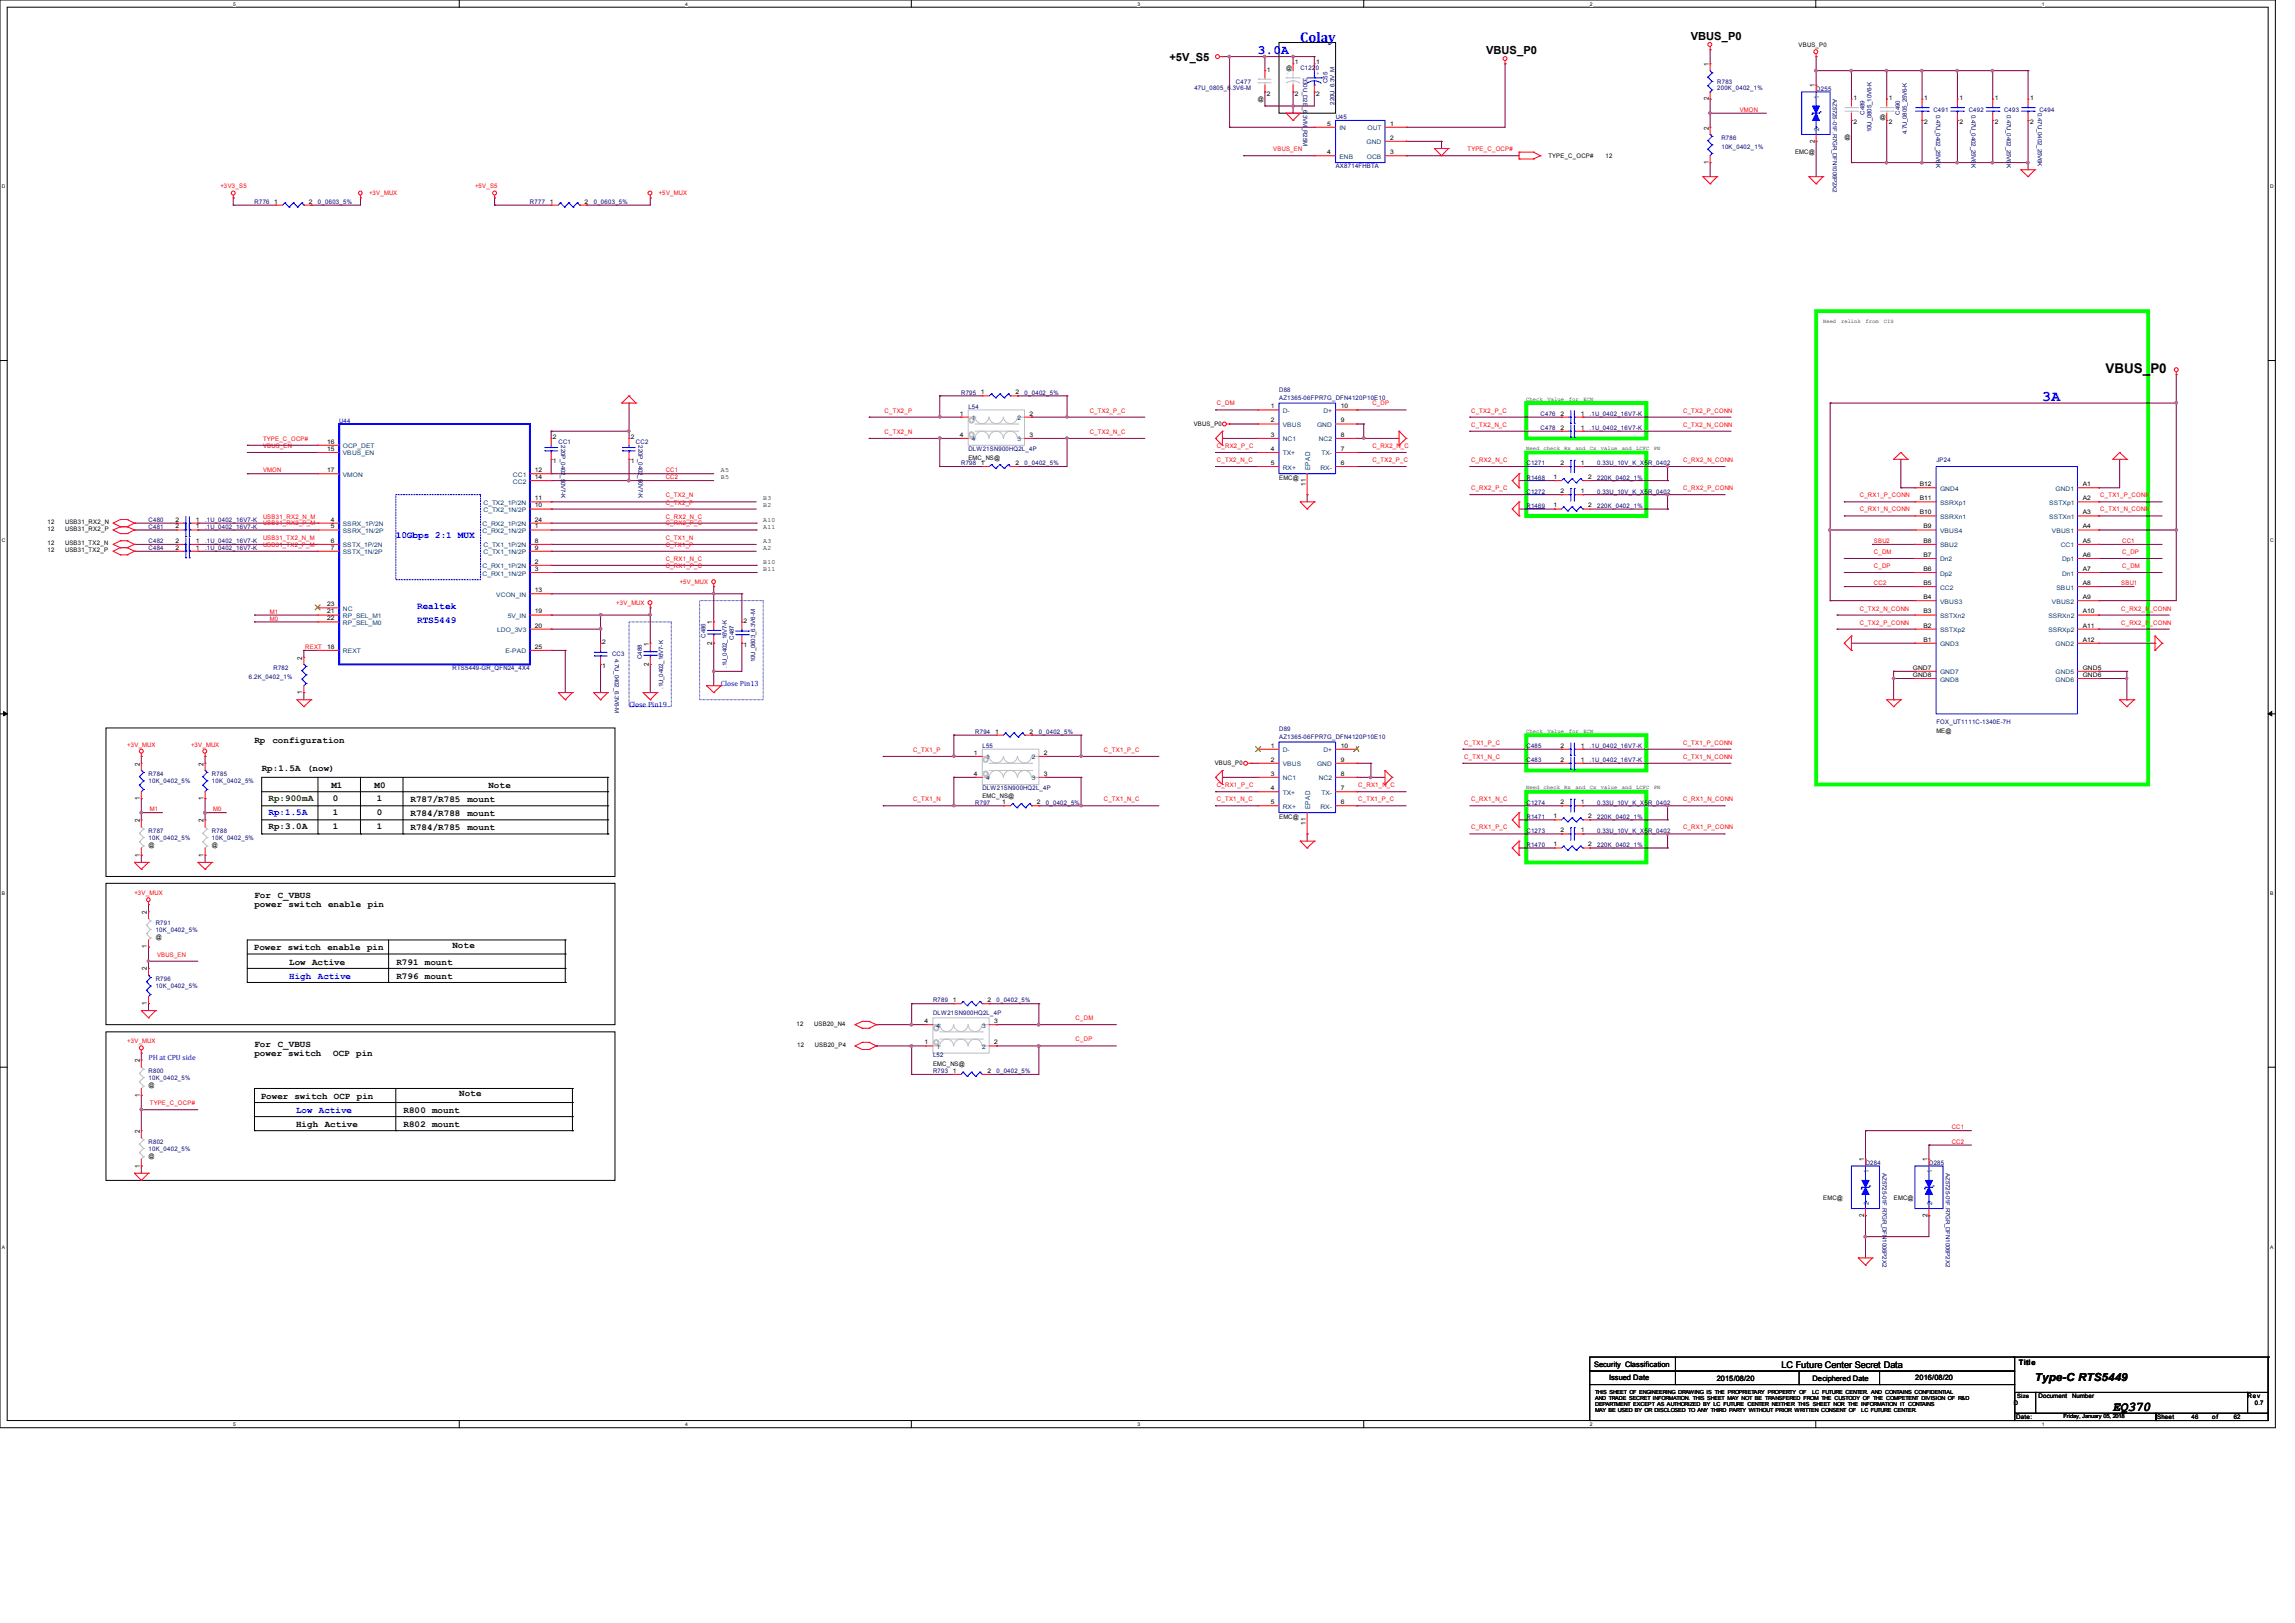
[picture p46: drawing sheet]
<svg xmlns="http://www.w3.org/2000/svg" width="297mm" height="210mm" viewBox="0 0 297 210" stroke-linecap="round" stroke-linejoin="round" font-family="sans-serif">
<defs><g id="words">
<text font-size="1.9" fill="#00f" x="264.3" y="51.9">3A</text>
<text font-size="1.8" fill="#00f" x="168.3" y="5.4">Colay</text>
<g font-size="1.7" fill="#00f">
<text x="162.8" y="6.9">3.0</text>
<text x="165.8" y="6.9">A</text>
</g>
<g font-size="1.7">
<text x="272.5" y="48.3">VBUS_P0</text>
<text x="273.4" y="182.5">EQ370</text>
</g>
<g font-size="1.4">
<text x="218.8" y="5.1">VBUS_P0</text>
<text x="151.3" y="7.9">+5V_S5</text>
<text x="192.3" y="6.9">VBUS_P0</text>
<text x="263.3" y="178.7">Type-C RTS5449</text>
</g>
<g font-size="1.2" fill="#00f">
<text x="51.2" y="69.6">10Gbps 2:1 MUX</text>
<text x="54" y="80.6">RTS5449</text>
<text x="54" y="78.7">Realtek</text>
<text x="34.8" y="105.5">Rp:1.5A</text>
<text x="37.4" y="126.6">High</text>
<text x="41.1" y="126.6">Active</text>
<text x="38.3" y="144">Low Active</text>
</g>
<g font-size="1.2">
<text x="32.9" y="96.1">Rp</text>
<text x="33.9" y="99.7">Rp:1.5A (now)</text>
<text x="35.3" y="96.1">configuration</text>
<text x="42.9" y="101.9">M1</text>
<text x="48.5" y="101.9">M0</text>
<text x="63.2" y="101.9">Note</text>
<text x="34.8" y="107.3">Rp:3.0A</text>
<text x="43.1" y="103.7">0</text>
<text x="43.1" y="105.5">1</text>
<text x="43.1" y="107.3">1</text>
<text x="48.8" y="103.7">1</text>
<text x="48.8" y="107.3">1</text>
<text x="48.8" y="105.5">0</text>
<text x="53.1" y="103.8">R787/R785</text>
<text x="53.1" y="105.6">R784/R788</text>
<text x="53.1" y="107.4">R784/R785</text>
<text x="60.5" y="103.8">mount</text>
<text x="60.5" y="105.6">mount</text>
<text x="60.5" y="107.4">mount</text>
<text x="32.9" y="116.2">For</text>
<text x="32.9" y="117.4">power switch enable pin</text>
<text x="35.9" y="116.2">C_VBUS</text>
<text x="32.9" y="123">Power switch</text>
<text x="37.4" y="124.8">Low Active</text>
<text x="42.4" y="123">enable</text>
<text x="47.5" y="123">pin</text>
<text x="51.3" y="124.8">R791 mount</text>
<text x="58.5" y="122.6">Note</text>
<text x="51.3" y="126.6">R796 mount</text>
<text x="32.9" y="135.4">For</text>
<text x="32.9" y="136.6">power switch</text>
<text x="35.9" y="135.4">C_VBUS</text>
<text x="43.1" y="136.6">OCP pin</text>
<text x="33.7" y="142.2">Power switch OCP pin</text>
<text x="59.4" y="141.8">Note</text>
<text x="38.3" y="145.8">High</text>
<text x="42" y="145.8">Active</text>
<text x="52.2" y="144">R800 mount</text>
<text x="52.2" y="145.8">R802 mount</text>
<text x="230.5" y="177">LC Future Center Secret Data</text>
</g>
<text font-size="1.2" fill="#004000" x="34.8" y="103.7">Rp:900mA</text>
<g font-size="1" fill="#00f">
<text x="93.3" y="88.7">Close Pin13</text>
<text x="81.4" y="91.5">Close Pin19</text>
<text x="19.2" y="137.2">PH at CPU side</text>
</g>
<g font-size="1">
<text x="206.3" y="176.8">Security Classification</text>
<text x="208.2" y="178.6">Issued Date</text>
<text x="222.2" y="178.6">2015/08/20</text>
<text x="234.6" y="178.6">Deciphered Date</text>
<text x="247.9" y="178.6">2016/08/20</text>
<text x="261.3" y="176.6">Title</text>
</g>
<g font-size=".9">
<text x="221.1" y="8.5" transform="rotate(-90 221.1 8.5)">1</text>
<text x="234.8" y="11.3" transform="rotate(-90 234.8 11.3)">1</text>
<text x="221.1" y="16.8" transform="rotate(-90 221.1 16.8)">2</text>
<text x="221.1" y="13" transform="rotate(-90 221.1 13)">2</text>
<text x="221.1" y="21.3" transform="rotate(-90 221.1 21.3)">1</text>
<text x="234.8" y="18.5" transform="rotate(-90 234.8 18.5)">2</text>
<text x="169" y="62.9" transform="rotate(-90 169 62.9)">11</text>
<text x="84" y="83.5" transform="rotate(-90 84 83.5)">1</text>
<text x="92.2" y="83.4" transform="rotate(-90 92.2 83.4)">2</text>
<text x="92.2" y="80.8" transform="rotate(-90 92.2 80.8)">1</text>
<text x="39.1" y="89.8" transform="rotate(-90 39.1 89.8)">1</text>
<text x="39.1" y="85.3" transform="rotate(-90 39.1 85.3)">2</text>
<text x="84" y="86.1" transform="rotate(-90 84 86.1)">2</text>
<text x="18.1" y="99.1" transform="rotate(-90 18.1 99.1)">2</text>
<text x="26.3" y="99.1" transform="rotate(-90 26.3 99.1)">2</text>
<text x="18.1" y="106.4" transform="rotate(-90 18.1 106.4)">2</text>
<text x="18.1" y="103.5" transform="rotate(-90 18.1 103.5)">1</text>
<text x="26.3" y="106.4" transform="rotate(-90 26.3 106.4)">2</text>
<text x="26.3" y="103.5" transform="rotate(-90 26.3 103.5)">1</text>
<text x="169" y="106.7" transform="rotate(-90 169 106.7)">11</text>
<text x="18.1" y="110.8" transform="rotate(-90 18.1 110.8)">1</text>
<text x="26.3" y="110.8" transform="rotate(-90 26.3 110.8)">1</text>
<text x="19" y="118.2" transform="rotate(-90 19 118.2)">2</text>
<text x="19" y="125.6" transform="rotate(-90 19 125.6)">2</text>
<text x="19" y="122.7" transform="rotate(-90 19 122.7)">1</text>
<text x="19" y="130" transform="rotate(-90 19 130)">1</text>
<text x="18.1" y="137.5" transform="rotate(-90 18.1 137.5)">2</text>
<text x="18.1" y="141.9" transform="rotate(-90 18.1 141.9)">1</text>
<text x="18.1" y="146.6" transform="rotate(-90 18.1 146.6)">2</text>
<text x="18.1" y="151.1" transform="rotate(-90 18.1 151.1)">1</text>
<text x="241.2" y="150.2" transform="rotate(-90 241.2 150.2)">1</text>
<text x="249.5" y="150.2" transform="rotate(-90 249.5 150.2)">1</text>
<text x="241.2" y="157.5" transform="rotate(-90 241.2 157.5)">2</text>
<text x="249.5" y="157.5" transform="rotate(-90 249.5 157.5)">2</text>
</g>
<g font-size=".9" fill="#004080">
<text x="235.4" y="16.9" transform="rotate(-90 235.4 16.9)">2</text>
<text x="235.4" y="12.8" transform="rotate(-90 235.4 12.8)">1</text>
<text x="169.6" y="60.8" transform="rotate(-90 169.6 60.8)">EPAD</text>
<text x="169.6" y="104.7" transform="rotate(-90 169.6 104.7)">EPAD</text>
<text x="241.8" y="155.9" transform="rotate(-90 241.8 155.9)">2</text>
<text x="241.8" y="151.8" transform="rotate(-90 241.8 151.8)">1</text>
<text x="250" y="155.9" transform="rotate(-90 250 155.9)">2</text>
<text x="250" y="151.8" transform="rotate(-90 250 151.8)">1</text>
</g>
<g font-size=".8" fill="#000080">
<text x="154.6" y="11.6">47U_0805_6.3V6-M</text>
<text x="159.9" y="10.8">C477</text>
<text x="168.3" y="9">C1220</text>
<text x="168.6" y="10.1" transform="rotate(90 168.6 10.1)">330U_D2E_6.3VM_R25M</text>
<text x="171.8" y="10.7" transform="rotate(-90 171.8 10.7)">C55</text>
<text x="222.2" y="10.8">R783</text>
<text x="222.2" y="11.6">200K_0402_1%</text>
<text x="235" y="11.8">D255</text>
<text x="172.7" y="13.5" transform="rotate(-90 172.7 13.5)">220U_6.3V_M</text>
<text x="172.9" y="15.4">U45</text>
<text x="237.2" y="12.8" transform="rotate(90 237.2 12.8)">AZ5725-01F.R7GR_DFN1006P2X2</text>
<text x="241.3" y="14.8" transform="rotate(-90 241.3 14.8)">C489</text>
<text x="242.2" y="17.1" transform="rotate(-90 242.2 17.1)">10U_0805_10V6-K</text>
<text x="245.8" y="14.8" transform="rotate(-90 245.8 14.8)">C490</text>
<text x="246.8" y="17.4" transform="rotate(-90 246.8 17.4)">4.7U_0805_25V6-K</text>
<text x="250.2" y="14.5">C491</text>
<text x="250.5" y="14.8" transform="rotate(90 250.5 14.8)">0.47U_0402_25V6K</text>
<text x="254.8" y="14.5">C492</text>
<text x="255.1" y="14.8" transform="rotate(90 255.1 14.8)">0.47U_0402_25V6K</text>
<text x="259.3" y="14.5">C493</text>
<text x="259.7" y="14.8" transform="rotate(90 259.7 14.8)">0.47U_0402_25V6K</text>
<text x="263.7" y="14.6" transform="rotate(90 263.7 14.6)">0.47U_0402_25V6K</text>
<text x="263.9" y="14.5">C494</text>
<text x="172.9" y="21.8">AX8714FHBTA</text>
<text x="222.8" y="18.2">R786</text>
<text x="222.8" y="19.3">10K_0402_1%</text>
<text x="32.9" y="26.4">R776</text>
<text x="41.2" y="26.4">0_0603_5%</text>
<text x="68.6" y="26.4">R777</text>
<text x="76.8" y="26.4">0_0603_5%</text>
<text x="124.4" y="51.1">R795</text>
<text x="125.3" y="52.9">L54</text>
<text x="132.6" y="51.1">0_0402_5%</text>
<text x="165.5" y="50.7">D88</text>
<text x="165.5" y="51.8">AZ1365-06FPR7G_DFN4120P10E10</text>
<text x="199.4" y="53.8">C476</text>
<text x="205.8" y="53.8">.1U_0402_16V7-K</text>
<text x="43.9" y="54.7">U44</text>
<text x="72.3" y="57.5">CC1</text>
<text x="72.6" y="57.6" transform="rotate(90 72.6 57.6)">220P_0402_50V7-K</text>
<text x="82.3" y="57.5">CC2</text>
<text x="82.6" y="57.6" transform="rotate(90 82.6 57.6)">220P_0402_50V7-K</text>
<text x="125.3" y="58.4">DLW21SN900HQ2L_4P</text>
<text x="199.4" y="55.6">C478</text>
<text x="205.8" y="55.6">.1U_0402_16V7-K</text>
<text x="250.6" y="59.8">JP24</text>
<text x="124.4" y="60.2">R798</text>
<text x="132.6" y="60.2">0_0402_5%</text>
<text x="197.5" y="63.9">C1272</text>
<text x="197.5" y="62.1">R1468</text>
<text x="197.5" y="65.7">R1469</text>
<text x="197.5" y="60.2">C1271</text>
<text x="206.7" y="63.9">0.33U_10V_K_X5R_0402</text>
<text x="206.7" y="62.1">220K_0402_1%</text>
<text x="206.7" y="65.7">220K_0402_1%</text>
<text x="206.7" y="60.2">0.33U_10V_K_X5R_0402</text>
<text x="19.2" y="70.3">C482</text>
<text x="19.2" y="71.2">C484</text>
<text x="19.2" y="67.5">C480</text>
<text x="19.2" y="68.5">C481</text>
<text x="26.5" y="70.3">.1U_0402_16V7-K</text>
<text x="26.5" y="71.2">.1U_0402_16V7-K</text>
<text x="26.5" y="67.5">.1U_0402_16V7-K</text>
<text x="26.5" y="68.5">.1U_0402_16V7-K</text>
<text x="91.3" y="82.5" transform="rotate(-90 91.3 82.5)">C486</text>
<text x="95" y="82.8" transform="rotate(-90 95 82.8)">C487</text>
<text x="32.2" y="87.8">6.2K_0402_1%</text>
<text x="35.4" y="86.7">R782</text>
<text x="58.6" y="86.7">RTS5449-GR_QFN24_4X4</text>
<text x="79.2" y="84.9">CC3</text>
<text x="79.5" y="85.3" transform="rotate(90 79.5 85.3)">4.7U_0402_6.3V6-M</text>
<text x="83.1" y="85.3" transform="rotate(-90 83.1 85.3)">C488</text>
<text x="85.8" y="89.2" transform="rotate(-90 85.8 89.2)">.1U_0402_16V7-K</text>
<text x="94.1" y="86.4" transform="rotate(-90 94.1 86.4)">.1U_0402_16V7-K</text>
<text x="97.7" y="85.7" transform="rotate(-90 97.7 85.7)">10U_0603_6.3V6-M</text>
<text x="126.2" y="95">R794</text>
<text x="134.5" y="95">0_0402_5%</text>
<text x="165.5" y="94.6">D89</text>
<text x="165.5" y="95.7">AZ1365-06FPR7G_DFN4120P10E10</text>
<text x="250.6" y="93.7">FOX_UT1111C-1340E-7H</text>
<text x="19.2" y="101.3">10K_0402_5%</text>
<text x="19.2" y="100.5">R784</text>
<text x="27.4" y="100.5">R785</text>
<text x="27.4" y="101.3">10K_0402_5%</text>
<text x="127.1" y="96.8">L55</text>
<text x="197.5" y="98.6">C483</text>
<text x="197.5" y="96.8">C485</text>
<text x="205.8" y="98.6">.1U_0402_16V7-K</text>
<text x="205.8" y="96.8">.1U_0402_16V7-K</text>
<text x="19.2" y="107.8">R787</text>
<text x="27.4" y="107.8">R788</text>
<text x="126.2" y="104.1">R797</text>
<text x="127.1" y="102.3">DLW21SN900HQ2L_4P</text>
<text x="135.3" y="104.1">0_0402_5%</text>
<text x="197.5" y="104.1">C1274</text>
<text x="197.5" y="107.8">C1273</text>
<text x="197.5" y="105.9">R1471</text>
<text x="206.7" y="104.1">0.33U_10V_K_X5R_0402</text>
<text x="206.7" y="107.8">0.33U_10V_K_X5R_0402</text>
<text x="206.7" y="105.9">220K_0402_1%</text>
<text x="19.2" y="108.7">10K_0402_5%</text>
<text x="27.4" y="108.7">10K_0402_5%</text>
<text x="197.5" y="109.6">R1470</text>
<text x="206.7" y="109.6">220K_0402_1%</text>
<text x="20.2" y="119.6">R791</text>
<text x="20.2" y="120.6">10K_0402_5%</text>
<text x="20.2" y="127">R796</text>
<text x="20.2" y="127.9">10K_0402_5%</text>
<text x="120.7" y="129.7">R789</text>
<text x="120.7" y="131.4">DLW21SN900HQ2L_4P</text>
<text x="129" y="129.7">0_0402_5%</text>
<text x="120.7" y="136.8">L52</text>
<text x="19.2" y="139.8">10K_0402_5%</text>
<text x="19.2" y="138.9">R800</text>
<text x="120.7" y="138.9">R793</text>
<text x="129" y="138.9">0_0402_5%</text>
<text x="19.2" y="148.9">10K_0402_5%</text>
<text x="19.2" y="148">R802</text>
<text x="241.4" y="150.7">D284</text>
<text x="243.6" y="151.8" transform="rotate(90 243.6 151.8)">AZ5725-01F.R7GR_DFN1006P2X2</text>
<text x="249.7" y="150.7">D285</text>
<text x="251.8" y="151.8" transform="rotate(90 251.8 151.8)">AZ5725-01F.R7GR_DFN1006P2X2</text>
</g>
<g font-size=".8">
<text x="163.9" y="9.3">1</text>
<text x="166.5" y="9">@</text>
<text x="167.6" y="8.3">1</text>
<text x="170.3" y="8.3">1</text>
<text x="232.8" y="6.1">VBUS_P0</text>
<text x="162.8" y="13.1">@</text>
<text x="163.9" y="12.4">2</text>
<text x="167.6" y="12.4">2</text>
<text x="170.3" y="12.4">2</text>
<text x="171.8" y="16.3">5</text>
<text x="179.9" y="16.3">1</text>
<text x="238.7" y="17.9">@</text>
<text x="239.8" y="12.9">1</text>
<text x="239.8" y="16">2</text>
<text x="243.3" y="15.4">@</text>
<text x="244.4" y="12.9">1</text>
<text x="244.4" y="16">2</text>
<text x="249" y="12.9">1</text>
<text x="249" y="16">2</text>
<text x="253.6" y="12.9">1</text>
<text x="253.6" y="16">2</text>
<text x="258.1" y="12.9">1</text>
<text x="258.1" y="16">2</text>
<text x="262.7" y="12.9">1</text>
<text x="262.7" y="16">2</text>
<text x="171.8" y="19.9">4</text>
<text x="179.9" y="18.1">2</text>
<text x="179.9" y="19.9">3</text>
<text x="200.4" y="20.4">TYPE_C_OCP#</text>
<text x="207.8" y="20.4">12</text>
<text x="232.3" y="20">EMC@</text>
<text x="35.5" y="26.3">1</text>
<text x="40" y="26.3">2</text>
<text x="71.2" y="26.3">1</text>
<text x="75.7" y="26.3">2</text>
<text x="124.2" y="53.8">1</text>
<text x="126.9" y="51">1</text>
<text x="131.4" y="51">2</text>
<text x="133.2" y="53.8">2</text>
<text x="164.4" y="52.8">1</text>
<text x="173.5" y="52.8">10</text>
<text x="202" y="53.8">2</text>
<text x="204.6" y="53.8">1</text>
<text x="42.3" y="57.4">16</text>
<text x="42.3" y="58.3">15</text>
<text x="71.6" y="59.9">1</text>
<text x="71.6" y="56.8">2</text>
<text x="81.6" y="59.9">1</text>
<text x="81.6" y="56.8">2</text>
<text x="124.2" y="56.5">4</text>
<text x="125.3" y="59.6">EMC_NS@</text>
<text x="133.2" y="56.5">3</text>
<text x="154.5" y="55.1">VBUS_P0</text>
<text x="164.4" y="54.7">2</text>
<text x="164.4" y="56.5">3</text>
<text x="164.4" y="58.3">4</text>
<text x="173.5" y="56.5">8</text>
<text x="173.5" y="54.7">9</text>
<text x="173.5" y="58.3">7</text>
<text x="202" y="55.6">2</text>
<text x="204.6" y="55.6">1</text>
<text x="42.3" y="61.1">17</text>
<text x="69.2" y="62">14</text>
<text x="69.2" y="61.1">12</text>
<text x="69.2" y="64.7">11</text>
<text x="69.2" y="65.7">10</text>
<text x="93.3" y="61.1">A5</text>
<text x="93.3" y="62">B5</text>
<text x="98.8" y="65.7">B2</text>
<text x="98.8" y="64.7">B3</text>
<text x="126.9" y="60.2">1</text>
<text x="131.4" y="60.2">2</text>
<text x="164.4" y="60.2">5</text>
<text x="165.5" y="62.1">EMC@</text>
<text x="173.5" y="60.2">6</text>
<text x="201" y="62">1</text>
<text x="201" y="65.7">1</text>
<text x="202" y="63.8">2</text>
<text x="202" y="60.2">2</text>
<text x="204.6" y="63.8">1</text>
<text x="204.6" y="60.2">1</text>
<text x="205.5" y="62">2</text>
<text x="205.5" y="65.7">2</text>
<text x="248.4" y="64.7">B11</text>
<text x="248.4" y="62.9">B12</text>
<text x="269.5" y="64.7">A2</text>
<text x="269.5" y="62.9">A1</text>
<text x="6.1" y="68.7">12</text>
<text x="6.1" y="67.8">12</text>
<text x="6.1" y="70.5">12</text>
<text x="6.1" y="71.5">12</text>
<text x="8.4" y="68.7">USB31_RX2_P</text>
<text x="8.4" y="67.8">USB31_RX2_N</text>
<text x="8.4" y="70.5">USB31_TX2_N</text>
<text x="8.4" y="71.5">USB31_TX2_P</text>
<text x="22.7" y="70.2">2</text>
<text x="22.7" y="71.1">2</text>
<text x="22.7" y="67.5">2</text>
<text x="22.7" y="68.4">2</text>
<text x="25.4" y="70.2">1</text>
<text x="25.4" y="71.1">1</text>
<text x="25.4" y="67.5">1</text>
<text x="25.4" y="68.4">1</text>
<text x="42.8" y="67.5">4</text>
<text x="42.8" y="68.4">5</text>
<text x="42.8" y="70.2">6</text>
<text x="42.8" y="71.1">7</text>
<text x="69.2" y="70.2">8</text>
<text x="69.2" y="71.1">9</text>
<text x="69.2" y="68.4">1</text>
<text x="69.2" y="67.5">24</text>
<text x="98.8" y="68.4">A11</text>
<text x="98.8" y="67.5">A10</text>
<text x="98.8" y="71.2">A2</text>
<text x="98.8" y="70.2">A3</text>
<text x="248.4" y="66.5">B10</text>
<text x="248.9" y="70.2">B8</text>
<text x="248.9" y="68.4">B9</text>
<text x="269.5" y="66.5">A3</text>
<text x="269.5" y="70.2">A5</text>
<text x="269.5" y="68.4">A4</text>
<text x="69.2" y="76.6">13</text>
<text x="69.2" y="73.9">3</text>
<text x="69.2" y="72.9">2</text>
<text x="98.8" y="73.9">B11</text>
<text x="98.8" y="73">B10</text>
<text x="248.9" y="72.1">B7</text>
<text x="248.9" y="73.9">B6</text>
<text x="248.9" y="75.7">B5</text>
<text x="248.9" y="77.5">B4</text>
<text x="269.5" y="72.1">A6</text>
<text x="269.5" y="73.9">A7</text>
<text x="269.5" y="77.5">A9</text>
<text x="269.5" y="75.7">A8</text>
<text x="42.3" y="83.9">18</text>
<text x="42.3" y="78.4">23</text>
<text x="42.3" y="79.4">21</text>
<text x="42.3" y="80.3">22</text>
<text x="69.2" y="79.4">19</text>
<text x="69.2" y="83.9">25</text>
<text x="69.2" y="81.2">20</text>
<text x="77.9" y="83.4">2</text>
<text x="96.2" y="83.7">1</text>
<text x="96.2" y="80.6">2</text>
<text x="248.9" y="79.4">B3</text>
<text x="248.9" y="81.2">B2</text>
<text x="248.9" y="83">B1</text>
<text x="269.5" y="83">A12</text>
<text x="269.5" y="79.4">A10</text>
<text x="269.5" y="81.2">A11</text>
<text x="77.9" y="86.4">1</text>
<text x="247.6" y="86.7">GND7</text>
<text x="247.6" y="87.6">GND8</text>
<text x="269.5" y="86.7">GND5</text>
<text x="269.5" y="87.6">GND6</text>
<text x="128.8" y="94.9">1</text>
<text x="133.2" y="94.9">2</text>
<text x="250.6" y="94.9">ME@</text>
<text x="126" y="97.7">1</text>
<text x="126" y="100.4">4</text>
<text x="135.1" y="97.7">2</text>
<text x="135.1" y="100.4">3</text>
<text x="157.2" y="99">VBUS_P0</text>
<text x="164.4" y="96.7">1</text>
<text x="164.4" y="98.6">2</text>
<text x="164.4" y="100.4">3</text>
<text x="173.5" y="100.4">8</text>
<text x="173.5" y="98.6">9</text>
<text x="173.5" y="96.7">10</text>
<text x="202" y="98.6">2</text>
<text x="202" y="96.7">2</text>
<text x="204.6" y="98.6">1</text>
<text x="204.6" y="96.7">1</text>
<text x="127.1" y="103.2">EMC_NS@</text>
<text x="129.7" y="104.1">1</text>
<text x="134.2" y="104.1">2</text>
<text x="164.4" y="102.2">4</text>
<text x="164.4" y="104.1">5</text>
<text x="165.5" y="105.9">EMC@</text>
<text x="173.5" y="104.1">6</text>
<text x="173.5" y="102.2">7</text>
<text x="201" y="105.9">1</text>
<text x="202" y="104.1">2</text>
<text x="202" y="107.7">2</text>
<text x="204.6" y="104.1">1</text>
<text x="204.6" y="107.7">1</text>
<text x="205.5" y="105.9">2</text>
<text x="19.2" y="109.6">@</text>
<text x="27.4" y="109.6">@</text>
<text x="201" y="109.5">1</text>
<text x="205.5" y="109.5">2</text>
<text x="20.2" y="121.5">@</text>
<text x="123.3" y="129.7">1</text>
<text x="127.8" y="129.7">2</text>
<text x="103.1" y="132.7">12</text>
<text x="103.2" y="135.5">12</text>
<text x="105.4" y="132.7">USB20_N4</text>
<text x="105.5" y="135.5">USB20_P4</text>
<text x="119.6" y="135.1">1</text>
<text x="119.6" y="132.4">4</text>
<text x="120.7" y="137.9">EMC_NS@</text>
<text x="128.7" y="135.1">2</text>
<text x="128.7" y="132.4">3</text>
<text x="19.2" y="140.7">@</text>
<text x="123.3" y="138.8">1</text>
<text x="127.8" y="138.8">2</text>
<text x="19.2" y="149.8">@</text>
<text x="235.9" y="155.3">EMC@</text>
<text x="245.1" y="155.3">EMC@</text>
<text x="260.6" y="181.8">D</text>
<text x="260.9" y="183.6">Date:</text>
<text x="261.1" y="180.9">Size</text>
<text x="263.8" y="180.9">Document</text>
<text x="268.2" y="180.9">Number</text>
<text x="279.2" y="183.6">Sheet</text>
<text x="283.6" y="183.6">46</text>
<text x="286.3" y="183.6">of</text>
<text x="289.1" y="183.6">62</text>
<text x="290.9" y="180.9">Rev</text>
<text x="291.8" y="181.8">0.7</text>
</g>
<g font-size=".8" fill="#004080">
<text x="173.3" y="16.8">IN</text>
<text x="177" y="16.8">OUT</text>
<text x="173.3" y="20.5">ENB</text>
<text x="176.8" y="18.7">GND</text>
<text x="176.9" y="20.5">OCB</text>
<text x="166" y="53.4">D-</text>
<text x="171.3" y="53.4">D+</text>
<text x="44.4" y="58">OCP_DET</text>
<text x="44.4" y="58.9">VBUS_EN</text>
<text x="125.8" y="54.4">1</text>
<text x="125.8" y="57.1">4</text>
<text x="131.7" y="54.4">2</text>
<text x="131.7" y="57.1">3</text>
<text x="166" y="55.2">VBUS</text>
<text x="166" y="57.1">NC1</text>
<text x="166" y="58.9">TX+</text>
<text x="170.5" y="55.2">GND</text>
<text x="170.7" y="57.1">NC2</text>
<text x="171" y="58.9">TX-</text>
<text x="44.4" y="61.7">VMON</text>
<text x="62.6" y="65.3">C_TX2_1P/2N</text>
<text x="66.4" y="62.6">CC2</text>
<text x="66.4" y="61.7">CC1</text>
<text x="166" y="60.7">RX+</text>
<text x="170.9" y="60.7">RX-</text>
<text x="251.1" y="65.3">SSRXp1</text>
<text x="251.1" y="63.5">GND4</text>
<text x="265.2" y="65.3">SSTXp1</text>
<text x="266" y="63.5">GND1</text>
<text x="44.4" y="68.1">SSRX_1P/2N</text>
<text x="44.4" y="69">SSRX_1N/2P</text>
<text x="44.4" y="70.8">SSTX_1P/2N</text>
<text x="44.4" y="71.7">SSTX_1N/2P</text>
<text x="62.4" y="69">C_RX2_1N/2P</text>
<text x="62.4" y="68.1">C_RX2_1P/2N</text>
<text x="62.6" y="70.8">C_TX1_1P/2N</text>
<text x="62.6" y="71.7">C_TX1_1N/2P</text>
<text x="62.6" y="66.3">C_TX2_1N/2P</text>
<text x="251.1" y="67.1">SSRXn1</text>
<text x="251.1" y="70.8">SBU2</text>
<text x="251.1" y="69">VBUS4</text>
<text x="265.2" y="67.1">SSTXn1</text>
<text x="265.5" y="69">VBUS1</text>
<text x="266.7" y="70.8">CC1</text>
<text x="62.4" y="74.5">C_RX1_1N/2P</text>
<text x="62.4" y="73.5">C_RX1_1P/2N</text>
<text x="64.2" y="77.2">VCON_IN</text>
<text x="251.1" y="72.6">Dn2</text>
<text x="251.1" y="74.5">Dp2</text>
<text x="251.1" y="76.3">CC2</text>
<text x="266.1" y="76.3">SBU1</text>
<text x="266.9" y="72.6">Dp1</text>
<text x="266.9" y="74.5">Dn1</text>
<text x="44.4" y="79">NC</text>
<text x="44.4" y="80">RP_SEL_M1</text>
<text x="44.4" y="80.9">RP_SEL_M0</text>
<text x="64.4" y="81.8">LDO_3V3</text>
<text x="65.7" y="80">5V_IN</text>
<text x="251.1" y="80">SSTXn2</text>
<text x="251.1" y="81.8">SSTXp2</text>
<text x="251.1" y="78.1">VBUS3</text>
<text x="251.1" y="83.6">GND3</text>
<text x="265.1" y="80">SSRXn2</text>
<text x="265.1" y="81.8">SSRXp2</text>
<text x="265.5" y="78.1">VBUS2</text>
<text x="266" y="83.6">GND2</text>
<text x="44.4" y="84.5">REXT</text>
<text x="65.4" y="84.5">E-PAD</text>
<text x="251.1" y="87.2">GND7</text>
<text x="251.1" y="88.2">GND8</text>
<text x="266" y="87.2">GND5</text>
<text x="266" y="88.2">GND6</text>
<text x="127.6" y="98.3">1</text>
<text x="127.6" y="101">4</text>
<text x="133.5" y="98.3">2</text>
<text x="133.5" y="101">3</text>
<text x="166" y="97.3">D-</text>
<text x="166" y="99.1">VBUS</text>
<text x="166" y="101">NC1</text>
<text x="170.5" y="99.1">GND</text>
<text x="170.7" y="101">NC2</text>
<text x="171.3" y="97.3">D+</text>
<text x="166" y="102.8">TX+</text>
<text x="166" y="104.6">RX+</text>
<text x="170.9" y="104.6">RX-</text>
<text x="171" y="102.8">TX-</text>
<text x="121.2" y="135.7">1</text>
<text x="121.2" y="133">4</text>
<text x="127.1" y="135.7">2</text>
<text x="127.1" y="133">3</text>
</g>
<g font-size=".8" fill="#f00">
<text x="225.1" y="14.5">VMON</text>
<text x="164.8" y="19.6">VBUS_EN</text>
<text x="189.9" y="19.6">TYPE_C_OCP#</text>
<text x="28.5" y="24.4">+3V3_S5</text>
<text x="47.8" y="25.3">+3V_MUX</text>
<text x="61.5" y="24.4">+5V_S5</text>
<text x="85.3" y="25.3">+5V_MUX</text>
<text x="114.5" y="53.4">C_TX2_P</text>
<text x="141" y="53.4">C_TX2_P_C</text>
<text x="157.5" y="52.5">C_DM</text>
<text x="177.6" y="52.5">C_DP</text>
<text x="190.4" y="53.4">C_TX2_P_C</text>
<text x="217.8" y="53.4">C_TX2_P_CONN</text>
<text x="34" y="58">VBUS_EN</text>
<text x="34" y="57">TYPE_C_OCP#</text>
<text x="114.5" y="56.1">C_TX2_N</text>
<text x="141" y="56.1">C_TX2_N_C</text>
<text x="157.5" y="58">C_RX2_P_C</text>
<text x="157.5" y="59.8">C_TX2_N_C</text>
<text x="177.6" y="58">C_RX2_N_C</text>
<text x="177.6" y="59.8">C_TX2_P_C</text>
<text x="190.4" y="59.8">C_RX2_N_C</text>
<text x="190.4" y="55.2">C_TX2_N_C</text>
<text x="217.8" y="55.2">C_TX2_N_CONN</text>
<text x="217.8" y="59.8">C_RX2_N_CONN</text>
<text x="34" y="61.1">VMON</text>
<text x="86.2" y="64.3">C_TX2_N</text>
<text x="86.2" y="65.3">C_TX2_P</text>
<text x="86.2" y="61.1">CC1</text>
<text x="86.2" y="62">CC2</text>
<text x="190.4" y="63.4">C_RX2_P_C</text>
<text x="217.8" y="63.4">C_RX2_P_CONN</text>
<text x="240.7" y="64.3">C_RX1_P_CONN</text>
<text x="271.8" y="64.3">C_TX1_P_CONN</text>
<text x="34" y="67.1">USB31_RX2_N_M</text>
<text x="34" y="68">USB31_RX2_P_M</text>
<text x="34" y="69.8">USB31_TX2_N_M</text>
<text x="34" y="70.7">USB31_TX2_P_M</text>
<text x="86.2" y="69.8">C_TX1_N</text>
<text x="86.2" y="70.7">C_TX1_P</text>
<text x="86.2" y="67.1">C_RX2_N_C</text>
<text x="86.2" y="68">C_RX2_P_C</text>
<text x="240.7" y="66.2">C_RX1_N_CONN</text>
<text x="242.5" y="71.7">C_DM</text>
<text x="242.5" y="70.3">SBU2</text>
<text x="271.8" y="66.2">C_TX1_N_CONN</text>
<text x="274.6" y="71.7">C_DP</text>
<text x="274.6" y="70.3">CC1</text>
<text x="86.2" y="72.6">C_RX1_N_C</text>
<text x="86.2" y="73.5">C_RX1_P_C</text>
<text x="88" y="75.6">+5V_MUX</text>
<text x="242.5" y="75.7">CC2</text>
<text x="242.5" y="73.5">C_DP</text>
<text x="274.5" y="75.7">SBU1</text>
<text x="274.6" y="73.5">C_DM</text>
<text x="34.9" y="80.3">M0</text>
<text x="34.9" y="79.4">M1</text>
<text x="39.5" y="84">REXT</text>
<text x="79.8" y="78.3">+3V_MUX</text>
<text x="240.7" y="80.8">C_TX2_P_CONN</text>
<text x="240.7" y="79">C_TX2_N_CONN</text>
<text x="274.5" y="79">C_RX2_N_CONN</text>
<text x="274.5" y="80.8">C_RX2_P_CONN</text>
<text x="16.5" y="96.6">+3V_MUX</text>
<text x="24.7" y="96.6">+3V_MUX</text>
<text x="118.2" y="97.3">C_TX1_P</text>
<text x="142.8" y="97.3">C_TX1_P_C</text>
<text x="157.5" y="101.9">C_RX1_P_C</text>
<text x="175.8" y="101.9">C_RX1_N_C</text>
<text x="189.5" y="96.4">C_TX1_P_C</text>
<text x="189.5" y="98.2">C_TX1_N_C</text>
<text x="217.8" y="96.4">C_TX1_P_CONN</text>
<text x="217.8" y="98.2">C_TX1_N_CONN</text>
<text x="19.4" y="105">M1</text>
<text x="27.6" y="105">M0</text>
<text x="118.2" y="103.7">C_TX1_N</text>
<text x="142.8" y="103.7">C_TX1_N_C</text>
<text x="157.5" y="103.7">C_TX1_N_C</text>
<text x="175.8" y="103.7">C_TX1_P_C</text>
<text x="190.4" y="103.7">C_RX1_N_C</text>
<text x="190.4" y="107.3">C_RX1_P_C</text>
<text x="217.8" y="103.7">C_RX1_N_CONN</text>
<text x="217.8" y="107.3">C_RX1_P_CONN</text>
<text x="17.4" y="115.8">+3V_MUX</text>
<text x="20.3" y="123.8">VBUS_EN</text>
<text x="139.2" y="132">C_DM</text>
<text x="16.5" y="135">+3V_MUX</text>
<text x="139.2" y="134.7">C_DP</text>
<text x="19.4" y="143">TYPE_C_OCP#</text>
<text x="252.6" y="146.1">CC1</text>
<text x="252.6" y="148">CC2</text>
</g>
<text font-size=".7" fill="#c0c0c0" x="166.5" y="9.7">+</text>
<text font-size=".7" fill="#00f" x="170.3" y="9.7">+</text>
<g font-size=".7">
<text x="235.9" y="41.8">Need</text>
<text x="238.2" y="41.8">relink</text>
<text x="241.4" y="41.8">from</text>
<text x="243.8" y="41.8">CIS</text>
<text x="197.5" y="51.9">Check</text>
<text x="200.3" y="51.9">Value</text>
<text x="203" y="51.9">for</text>
<text x="204.9" y="51.9">ECN</text>
<text x="197.5" y="58.3">Need</text>
<text x="199.8" y="58.3">check</text>
<text x="202.4" y="58.3">Rx</text>
<text x="203.9" y="58.3">and</text>
<text x="205.7" y="58.3">Cx</text>
<text x="207.2" y="58.3">value</text>
<text x="209.9" y="58.3">and</text>
<text x="211.7" y="58.3">LCFC</text>
<text x="214" y="58.3">PN</text>
<text x="197.5" y="94.8">Check</text>
<text x="200.3" y="94.8">Value</text>
<text x="203" y="94.8">for</text>
<text x="204.9" y="94.8">ECN</text>
<text x="197.5" y="102.2">Need</text>
<text x="199.8" y="102.2">check</text>
<text x="202.4" y="102.2">Rx</text>
<text x="203.9" y="102.2">and</text>
<text x="205.7" y="102.2">Cx</text>
<text x="207.2" y="102.2">value</text>
<text x="209.9" y="102.2">and</text>
<text x="211.7" y="102.2">LCFC</text>
<text x="214" y="102.2">PN</text>
<text x="206.4" y="180.4">THIS SHEET OF ENGINEERING DRAWING IS THE PROPRIETARY PROPERTY OF</text>
<text x="206.4" y="181.2">AND TRADE SECRET INFORMATION. THIS SHEET MAY NOT BE TRANSFERED FROM THE CUSTODY OF THE COMPETENT DIVISION OF R&amp;D</text>
<text x="206.4" y="181.9">DEPARTMENT EXCEPT AS AUTHORIZED BY LC FUTURE CENTER NEITHER THIS SHEET NOR THE INFORMATION IT CONTAINS</text>
<text x="206.4" y="182.7">MAY BE USED BY OR DISCLOSED TO ANY THIRD PARTY WITHOUT PRIOR WRITTEN CONSENT OF</text>
<text x="234.5" y="180.4">LC FUTURE CENTER. AND CONTAINS CONFIDENTIAL</text>
<text x="240.9" y="182.7">LC FUTURE CENTER.</text>
<text x="267.1" y="183.5">Friday, January 05, 2018</text>
</g>
<g font-size=".6">
<text x="30.2" y=".7">5</text>
<text x="88.7" y=".7">4</text>
<text x="147.2" y=".7">3</text>
<text x="205.7" y=".7">2</text>
<text x="264.2" y=".7">1</text>
<text x=".3" y="24.4">D</text>
<text x="293.8" y="24.4">D</text>
<text x=".3" y="70.1">C</text>
<text x="293.8" y="70.1">C</text>
<text x=".3" y="115.8">B</text>
<text x="293.8" y="115.8">B</text>
<text x=".3" y="161.5">A</text>
<text x="293.8" y="161.5">A</text>
<text x="30.2" y="184.5">5</text>
<text x="88.7" y="184.5">4</text>
<text x="147.2" y="184.5">3</text>
<text x="205.7" y="184.5">2</text>
<text x="264.2" y="184.5">1</text>
</g>
</g></defs>
<path d="M0 0h294.5v184.7h-294.5zM.9 .9h292.6v182.9h-292.6z" fill="none" stroke="#000" stroke-width=".13"/>
<g fill="#fff">
<path d="M30.2 .1h.3v.7h-.3z"/>
<path d="M30.2 183.9h.3v.8h-.3z"/>
</g>
<path d="M59.4 0v.9M59.4 183.8v.9" fill="none" stroke="#000" stroke-width=".13"/>
<g fill="#fff">
<path d="M88.7 .1h.3v.7h-.3z"/>
<path d="M88.7 183.9h.3v.8h-.3z"/>
</g>
<path d="M117.9 0v.9M117.9 183.8v.9" fill="none" stroke="#000" stroke-width=".13"/>
<g fill="#fff">
<path d="M147.2 .1h.3v.7h-.3z"/>
<path d="M147.2 183.9h.3v.8h-.3z"/>
</g>
<path d="M176.5 0v.9M176.5 183.8v.9" fill="none" stroke="#000" stroke-width=".13"/>
<g fill="#fff">
<path d="M205.7 .1h.4v.7h-.4z"/>
<path d="M205.7 183.9h.4v.8h-.4z"/>
</g>
<path d="M235 0v.9M235 183.8v.9" fill="none" stroke="#000" stroke-width=".13"/>
<g fill="#fff">
<path d="M264.2 .1h.4v.7h-.4z"/>
<path d="M264.2 183.9h.4v.8h-.4z"/>
<path d="M.3 23.8h.4v.7h-.4z"/>
<path d="M293.8 23.8h.5v.7h-.5z"/>
<path d="M.3 69.5h.4v.7h-.4z"/>
<path d="M293.8 69.5h.5v.7h-.5z"/>
</g>
<path d="M0 46.6h.9M293.5 46.6h1" fill="none" stroke="#000" stroke-width=".13"/>
<g fill="#fff">
<path d="M.3 115.2h.4v.8h-.4z"/>
<path d="M293.8 115.2h.4v.8h-.4z"/>
</g>
<path d="M0 92.4h.9M293.5 92.4h1" fill="none" stroke="#000" stroke-width=".13"/>
<path d="M.5 92.1l.4 .3-.4 .2zM293.5 92.4l.5-.3v.5z" fill="#000" stroke="#000" stroke-width=".13"/>
<g fill="#fff">
<path d="M.3 161h.3v.7h-.3z"/>
<path d="M293.8 161h.4v.7h-.4z"/>
</g>
<g fill="none" stroke="#000" stroke-width=".13">
<path d="M165.5 5.5h7.3v9.1h-7.3zM13.7 94.2h65.9v19.2h-65.9zM13.7 114.3h65.9v18.3h-65.9zM33.9 107.9h.1M33.9 102.4h44.8M33.9 104.3h44.8M33.9 106.1h44.8M33.9 107.9h44.8M41.1 107.9h.1M41.1 100.6v7.3M46.6 107.9h.1M46.6 100.6v7.3"/>
<path d="M52.2 107.9h.1M52.2 100.6v7.3M78.7 100.6h-44.8v7.3M78.7 102.4h.1M78.7 104.3h.1M78.7 106.1h.1M78.7 107.9h.1M78.7 100.6h.1M78.7 100.6v7.3M0 138.1h.9M13.7 133.5h65.9v19.2h-65.9zM32 127.1h.1"/>
<path d="M32 123.4h41.1M32 125.3h41.1M32 127.1h41.1M50.3 127.1h.1M50.3 121.6v5.5M73.1 123.4h.1M73.1 125.3h.1M73.1 127.1h.1M73.1 121.6h.1M73.1 121.6v5.5M73.1 121.6h-41.1v5.5M293.5 138.1h1"/>
<path d="M32.9 146.3h.1M32.9 142.7h41.2M32.9 144.5h41.2M32.9 146.3h41.2M51.2 146.3h.1M51.2 140.8v5.5M74.1 142.7h.1M74.1 144.5h.1M74.1 146.3h.1M74.1 140.8h.1M74.1 140.8v5.5M74.1 140.8h-41.2v5.5"/>
<path d="M205.7 175.6h55v1.8h-55zM205.7 177.4h55v1.7h-55zM205.7 179.1h55v4.7h-55zM216.8 177.4h.1M216.8 179.1h.1M216.8 175.6v3.5M232.8 179.1h.1M232.8 177.4v1.7M243.2 179.1h.1M243.2 177.4v1.7M260.6 175.6h32.9M293.5 175.6h.1"/>
<path d="M293.5 175.6v4.6M260.7 180.2h2.7v2.7h-2.7zM260.7 182.9h18.3v.9h-18.3zM263.4 180.2h27.5v2.7h-27.5zM279 182.9h14.5v.9h-14.5zM290.9 180.2h2.6v2.7h-2.6z"/>
</g>
<g fill="none" stroke="#00f" stroke-width=".13">
<path d="M169.2 10.1h1.8M170.1 10.5l.6 .1 .3 .2M170.1 10.1h.1M170.1 10.5h-.3l-.6 .2M170.1 11h.1M170.1 9.1v1M170.1 10.5v.5M171 10.1h.1M172.8 15.6h6.4v5.4h-6.4zM221 19.3h.1M221 18.2h.1M221 10h.1"/>
<path d="M221 11.1h.1M221 10l.6 .5M221 11.1l.6 .5M221 19.3l.6 .6M221 18.2l.6 .6M221.3 17.4h.1M221.3 11.9h.1M221.3 9.1l.3 .3M221.3 17.4l.3 .3M221.6 18.8l-.6 .5M221.6 17.7l-.6 .5M221.6 19.9l-.3 .2"/>
<path d="M221.6 19.9h.1M221.6 18.8h.1M221.6 17.7h.1M221.6 9.4h.1M221.6 10.5h.1M221.6 11.6h.1M221.6 9.4l-.6 .6M221.6 10.5l-.6 .6M221.6 11.6l-.3 .3M233.2 11.9h3.6v5.5h-3.6zM234.5 14.8h.1M234.6 14.6h.1"/>
<path d="M234.6 14.6l-.1 .2M235 16.5h.1M235 13.7h.1M235 11.9v1.8M235 15.6v1.8M235.6 14.5l-.2 .1h-.8M235.6 14.5h.1M247.9 14.4h1.6M247.9 13.9h1.6M248.7 13.9h.1M248.7 14.4h.1M248.7 13.7v.2"/>
<path d="M248.7 14.4v.2M249.5 14.4h.1M249.5 13.9h.1M252.5 14.4h1.6M252.5 13.9h1.6M253.3 13.9h.1M253.3 14.4h.1M253.3 13.7v.2M253.3 14.4v.2M254.1 14.4h.1M254.1 13.9h.1M257 14.4h1.7"/>
<path d="M257 13.9h1.7M257.9 13.9h.1M257.9 14.4h.1M257.9 13.7v.2M257.9 14.4v.2M258.7 14.4h.1M258.7 13.9h.1M261.6 14.4h1.7M261.6 13.9h1.7M262.5 13.9h.1M262.5 14.4h.1M262.5 13.7v.2"/>
<path d="M262.5 14.4v.2M263.3 14.4h.1M263.3 13.9h.1M36.9 26.2l-.3 .3M36.9 26.2h.1M36.9 26.2l.5 .6M37.4 26.8h.1M38 26.2l-.6 .6M38 26.2h.1M38 26.2l.5 .6M38.5 26.8h.1M39.1 26.2l-.6 .6"/>
<path d="M39.1 26.2h.1M39.1 26.2l.2 .3M39.3 26.5h.1M72.5 26.2l-.2 .3M72.5 26.2h.1M72.5 26.2l.6 .6M73.1 26.8h.1M73.6 26.2l-.5 .6M73.6 26.2h.1M73.6 26.2l.6 .6M74.2 26.8h.1M74.7 26.2l-.5 .6"/>
<path d="M74.7 26.2h.1M74.7 26.2l.3 .3M75 26.5h.1M70.5 57.9h.1M70.5 58.3h.1M70.5 57.9h1.7M70.5 58.3h1.7M71.3 58.3h.1M71.3 57.9h.1M71.3 57.6v.3M71.3 58.3v.2M80.6 57.9h.1"/>
<path d="M80.6 58.3h.1M80.6 57.9h1.6M80.6 58.3h1.6M81.4 58.3h.1M81.4 57.9h.1M81.4 57.6v.3M81.4 58.3v.2M128.3 51l-.3 .2M128.3 51h.1M128.3 51l.6 .5M128.9 51.5h.1M129.4 51l-.5 .5"/>
<path d="M129.4 51h.1M129.4 51l.6 .5M130 51.5h.1M130.5 51l-.5 .5M130.5 51h.1M130.5 51l.3 .2M130.8 51.2h.1M165.5 52.2h7.3v9.1h-7.3zM203 54h.3M203 55.8h.3M203.3 54.8h.1M203.3 54h.1"/>
<path d="M203.3 56.6h.1M203.3 55.8h.1M203.3 59.6h.1M203.3 53.1v1.7M203.3 55v1.6M203.3 59.6v1.6M203.7 54h.1M203.7 54.8h.1M203.7 55.8h.1M203.7 56.6h.1M203.7 59.6h.1M203.7 53.1v1.7"/>
<path d="M203.7 55v1.6M203.7 59.6v1.6M203.7 54h.2M203.7 55.8h.2M23.8 70.4h.2M23.8 71.3h.2M23.8 67.7h.2M23.8 68.6h.2M24 71.2h.1M24 70.4h.1M24 72.2h.1M24 71.3h.1"/>
<path d="M24 68.5h.1M24 67.7h.1M24 69.4h.1M24 68.6h.1M24 66.8v2.6M24 69.6v2.6M24.5 70.4h.1M24.5 71.2h.1M24.5 71.3h.1M24.5 72.2h.1M24.5 67.7h.1M24.5 68.5h.1"/>
<path d="M24.5 68.6h.1M24.5 69.4h.1M24.5 66.8v2.6M24.5 69.6v2.6M24.5 70.4h.2M24.5 71.3h.2M24.5 67.7h.2M24.5 68.6h.2M90.5 77.7h8.3v12.8h-8.3zM128.3 60.1l-.3 .3M128.3 60.1h.1M128.3 60.1l.6 .5"/>
<path d="M128.9 60.6h.1M129.4 60.1l-.5 .5M129.4 60.1h.1M129.4 60.1l.6 .5M130 60.6h.1M130.5 60.1l-.5 .5M130.5 60.1h.1M130.5 60.1l.3 .3M130.8 60.4h.1M202.3 61.9l-.2 .3M202.3 65.6l-.2 .3M202.3 61.9h.1"/>
<path d="M202.3 65.6h.1M202.3 61.9l.6 .6M202.3 65.6l.6 .5M202.9 62.5h.1M202.9 66.1h.1M203 64h.3M203 60.4h.3M203.3 63.2h.1M203.3 64h.1M203.3 60.4h.1M203.3 63.2v1.7M203.4 61.9l-.5 .6"/>
<path d="M203.4 65.6l-.5 .5M203.4 61.9h.1M203.4 65.6h.1M203.4 61.9l.6 .6M203.4 65.6l.6 .5M203.7 64h.1M203.7 63.2h.1M203.7 60.4h.1M203.7 63.2v1.7M203.7 64h.2M203.7 60.4h.2M204 62.5h.1"/>
<path d="M204 66.1h.1M204.5 61.9l-.5 .6M204.5 65.6l-.5 .5M204.5 61.9h.1M204.5 65.6h.1M204.5 61.9l.3 .3M204.5 65.6l.3 .3M204.8 62.2h.1M204.8 65.9h.1M250.6 60.4h18.2v32h-18.2zM18.3 99.7h.1M18.3 99.7l.3 .2"/>
<path d="M18.6 99.9l-.6 .6M18.6 99.9h.1M26.5 99.7h.1M26.5 99.7l.3 .2M26.8 99.9l-.6 .6M26.8 99.9h.1M39.1 87.9h.1M39.1 86.8h.1M39.1 87.9l.5 .5M39.1 86.8l.5 .5M39.3 86h.1M39.3 86l.3 .2"/>
<path d="M39.6 87.3l-.5 .6M39.6 86.2l-.5 .6M39.6 88.4l-.3 .3M39.6 88.4h.1M39.6 87.3h.1M39.6 86.2h.1M76.9 84.4h.1M76.9 84.9h.1M76.9 84.4h1.7M76.9 84.9h1.7M77.7 84.9h.1M77.7 84.4h.1"/>
<path d="M77.7 84.2v.2M77.7 84.9v.1M81.4 80.5h5.5v10.9h-5.5zM83.3 84.8h1.7M83.3 84.3h1.7M84.2 84.3h.1M84.2 84.8h.1M84.2 84.2v.1M84.2 84.8v.2M85 84.8h.1M85 84.3h.1M91.6 82h1.6"/>
<path d="M91.6 81.6h1.6M92.4 81.6h.1M92.4 82h.1M92.4 81.4v.2M92.4 82v.3M93.2 82h.1M93.2 81.6h.1M95.2 81.7h1.7M95.2 82.1h1.7M96 82.1h.1M96 81.7h.1M96 81.4v.3"/>
<path d="M96 82.1v.2M96.9 81.7h.1M96.9 82.1h.1M130.1 94.8l-.2 .3M130.1 94.8h.1M130.1 94.8l.6 .6M130.7 95.4h.1M131.2 94.8l-.5 .6M131.2 94.8h.1M131.2 94.8l.6 .6M131.8 95.4h.1M132.3 94.8l-.5 .6"/>
<path d="M132.3 94.8h.1M132.3 94.8l.3 .3M132.6 95.1h.1M165.5 96h7.3v9.2h-7.3zM203 98.8h.3M203 96.9h.3M203.3 99.6h.1M203.3 98.8h.1M203.3 97.7h.1M203.3 96.9h.1M203.3 96.1v1.6M203.3 98v1.6"/>
<path d="M203.7 98.8h.1M203.7 99.6h.1M203.7 96.9h.1M203.7 97.7h.1M203.7 96.1v1.6M203.7 98v1.6M203.7 98.8h.2M203.7 96.9h.2M18 101.6h.1M18 100.5h.1M18 101.6l.6 .5M18 100.5l.6 .5"/>
<path d="M18.6 101l-.6 .6M18.6 102.1l-.3 .3M18.6 102.1h.1M18.6 101h.1M26.2 101.6h.1M26.2 100.5h.1M26.2 101.6l.6 .5M26.2 100.5l.6 .5M26.8 101l-.6 .6M26.8 102.1l-.3 .3M26.8 102.1h.1M26.8 101h.1"/>
<path d="M131.1 104l-.3 .3M131.1 104h.1M131.1 104l.5 .5M131.6 104.5h.1M132.2 104l-.6 .5M132.2 104h.1M132.2 104l.5 .5M132.7 104.5h.1M133.3 104l-.6 .5M133.3 104h.1M133.3 104l.2 .3M133.5 104.3h.1"/>
<path d="M202.3 109.5l-.2 .2M202.3 105.8l-.2 .3M202.3 109.5h.1M202.3 105.8h.1M202.3 109.5l.6 .5M202.3 105.8l.6 .5M202.9 110h.1M202.9 106.3h.1M203 104.3h.3M203 107.9h.3M203.3 103.4h.1M203.3 104.3h.1"/>
<path d="M203.3 107.1h.1M203.3 107.9h.1M203.3 103.4v1.7M203.3 107.1v1.6M203.4 109.5l-.5 .5M203.4 105.8l-.5 .5M203.4 109.5h.1M203.4 105.8h.1M203.4 109.5l.6 .5M203.4 105.8l.6 .5M203.7 104.3h.1M203.7 103.4h.1"/>
<path d="M203.7 107.9h.1M203.7 107.1h.1M203.7 103.4v1.7M203.7 107.1v1.6M203.7 104.3h.2M203.7 107.9h.2M204 110h.1M204 106.3h.1M204.5 109.5l-.5 .5M204.5 105.8l-.5 .5M204.5 109.5h.1M204.5 105.8h.1"/>
<path d="M204.5 109.5l.3 .2M204.5 105.8l.3 .3M204.8 109.7h.1M204.8 106.1h.1M19 128.1h.1M19 127h.1M19 128.1l.5 .6M19 127l.5 .6M19.2 126.2h.1M19.2 126.2l.3 .3M19.5 127.6l-.5 .5M19.5 126.5l-.5 .5"/>
<path d="M19.5 128.7l-.3 .2M19.5 128.7h.1M19.5 127.6h.1M19.5 126.5h.1M124.6 129.6l-.2 .3M124.6 138.7l-.2 .3M124.6 129.6h.1M124.6 138.7h.1M124.6 129.6l.6 .5M124.6 138.7l.6 .6M125.2 130.1h.1M125.2 139.3h.1"/>
<path d="M125.7 129.6l-.5 .5M125.7 138.7l-.5 .6M125.7 129.6h.1M125.7 138.7h.1M125.7 129.6l.6 .5M125.7 138.7l.6 .6M126.3 130.1h.1M126.3 139.3h.1M126.8 129.6l-.5 .5M126.8 138.7l-.5 .6M126.8 129.6h.1M126.8 138.7h.1"/>
<path d="M126.8 129.6l.3 .3M126.8 138.7l.3 .3M127.1 129.9h.1M127.1 139h.1M239.6 150.9h3.6v5.5h-3.6zM240.9 153.8h.1M241 153.6h.1M241 153.6l-.1 .2M241.4 155.4h.1M241.4 152.7h.1M241.4 150.9v1.8M241.4 154.6v1.8"/>
<path d="M242 153.5l-.1 .1h-.9M242 153.5h.1M247.8 150.9h3.6v5.5h-3.6zM249.1 153.8h.1M249.2 153.6h.1M249.2 153.6l-.1 .2M249.6 155.4h.1M249.6 152.7h.1M249.6 150.9v1.8M249.6 154.6v1.8M250.2 153.5l-.1 .1h-.9M250.2 153.5h.1"/>
</g>
<path d="M197.5 58.5h15.6v8.3h-15.6zM197.5 52.2h15.6v4.5h-15.6zM235 40.3h43v61.2h-43zM197.5 95.1h15.6v4.6h-15.6zM197.5 102.4h15.6v9.2h-15.6z" fill="none" stroke="#0f0" stroke-width=".51"/>
<g fill="none" stroke="#800040" stroke-width=".13">
<path d="M158.2 7.3h.1M158.2 7.3h11.9M159.1 16.5h.1M159.1 7.3h.1M159.1 7.3v9.2M159.1 16.5h11M163.7 7.3h.1M163.7 13.7h.1M163.7 11.9h.1M163.7 7.3v1.8M163.7 11.9v1.8M167.3 7.3h.1"/>
<path d="M167.3 11.9h.1M167.3 13.7h.1M167.3 7.3v1M167.3 11.9v2.7M170.1 7.3h.1M170.1 11.9h.1M170.1 11.9v1.8h-6.4M170.1 7.3v1M182 16.5h.1M182 18.3h.1M182 18.3h4.6M186.6 18.3h.1"/>
<path d="M186.6 18.3v.9M194.8 8.3h.1M194.8 8.3v8.2h-12.8M221.3 14.6h7.3M221.3 14.6h.1M221.3 12.8h.1M221.3 6.4h.1M221.3 6.4v1.9M221.3 12.8v3.7M235 7.3h.1M235 18.3h.1M235 9.1h.1"/>
<path d="M235 7.3v3.7M235 18.3v4.6M235 9.1h27.5M239.6 15.6h.1M239.6 9.1h.1M239.6 9.1v3.7M239.6 15.6v5.4M244.2 9.1h.1M244.2 15.6h.1M244.2 9.1v3.7M244.2 15.6v5.4M248.7 9.1h.1"/>
<path d="M248.7 15.6h.1M248.7 9.1v3.7M248.7 15.6v5.4M253.3 9.1h.1M253.3 15.6h.1M253.3 9.1v3.7M253.3 15.6v5.4M257.9 15.6h.1M257.9 9.1h.1M257.9 9.1v3.7M257.9 15.6v5.4M262.5 9.1h.1"/>
<path d="M262.5 15.6h.1M262.5 9.1v3.7M262.5 15.6v6.4M30.2 25.6h.1M30.2 26.5h.1M30.2 25.6v.9M30.2 26.5h5.5M40.3 26.5h.1M46.6 25.6h.1M46.6 25.6v.9h-6.3M64 25.6h.1M64 26.5h.1"/>
<path d="M64 25.6v.9M64 26.5h7.3M75.9 26.5h.1M84.2 25.6h.1M84.2 25.6v.9h-8.3M160.9 20.1h.1M160.9 20.1h9.2M182 20.1h.1M182 20.1h14.6M221.3 21h.1M221.3 21v1.9M239.6 21h.1"/>
<path d="M239.6 21h22.9M244.2 21h.1M248.7 21h.1M253.3 21h.1M257.9 21h.1M262.5 21h.1M32 58.5h.1M32 57.6h.1M32 58.5h9.1M32 57.6h9.1M71.3 59.4h.1M71.3 55.8h.1"/>
<path d="M71.3 55.8v.9M71.3 59.4v1.9M71.3 55.8h10.1M81.4 52.2h.1M81.4 59.4h.1M81.4 55.8h.1M81.4 52.2v4.5M81.4 59.4v2.8M112.5 56.7h11.9M112.5 54h11.9M112.5 54h.1M112.5 56.7h.1"/>
<path d="M121.6 51.2h.1M121.6 56.7h.1M121.6 54h.1M121.6 51.2v2.8M121.6 56.7v3.7M121.6 51.2h5.5M131.7 51.2h.1M131.7 51.2h6.4M133.5 56.7h.1M133.5 54h.1M133.5 56.7h14.7M133.5 54h14.7"/>
<path d="M138.1 51.2h.1M138.1 56.7h.1M138.1 54h.1M138.1 51.2v2.8M138.1 56.7v3.7h-6.4M157.3 53h.1M157.3 58.5h.1M157.3 58.5h5.5M157.3 53h5.5M158.2 56.7h.1M158.2 56.7h4.6M159.1 54.9h.1"/>
<path d="M159.1 54.9h3.7M175.6 56.7h.1M175.6 53h.1M175.6 54.9h.1M175.6 58.5h.1M175.6 56.7h5.5M175.6 54.9h.9M175.6 58.5h6.4M175.6 53h6.4M176.5 54.9h.1M176.5 56.7h.1M176.5 54.9v1.8"/>
<path d="M190.2 54h.1M190.2 55.8h.1M190.2 54h11.9M190.2 55.8h11.9M204.8 54h.1M204.8 55.8h.1M204.8 54h19.2M204.8 55.8h19.2M236.8 52.2h.1M236.8 52.2v25.5M236.8 52.2h44.8M246 59.4h.1"/>
<path d="M246 59.4v3.7M274.3 59.4h.1M274.3 59.4v3.7h-2.7M281.6 48.5h.1M281.6 52.2h.1M281.6 48.5v29.2h-10M17.4 68.6h.1M17.4 67.7h.1M17.4 70.4h.1M17.4 71.3h.1M17.4 70.4h5.5M17.4 71.3h5.5"/>
<path d="M17.4 67.7h5.5M17.4 68.6h5.5M25.6 70.4h15.5M25.6 71.3h15.5M25.6 67.7h15.5M25.6 68.6h15.5M25.6 67.7h.1M25.6 68.6h.1M25.6 70.4h.1M25.6 71.3h.1M32 61.3h.1M32 61.3h9.1"/>
<path d="M32.9 79.6h.1M32.9 79.6h8.2M71.3 70.4h.1M71.3 71.3h.1M71.3 64.9h.1M71.3 65.9h.1M71.3 62.2h.1M71.3 61.3h.1M71.3 76.8h.1M71.3 79.6h.1M71.3 73.1h26.6M71.3 74.1h26.6"/>
<path d="M71.3 67.7h26.6M71.3 68.6h26.6M71.3 79.6h12.9M71.3 62.2h21.1M71.3 61.3h21.1M71.3 76.8h24.7M71.3 70.4h26.6M71.3 71.3h26.6M71.3 64.9h26.6M71.3 65.9h26.6M77.7 79.6h.1M77.7 79.6v3.6"/>
<path d="M81.4 62.2h.1M84.2 79.6h.1M84.2 78.7h.1M84.2 78.7v4.5M92.4 75.9h.1M92.4 76.8h.1M92.4 75.9v4.6M96 76.8h.1M96 76.8v3.7M97.9 73.1h.1M97.9 74.1h.1M97.9 67.7h.1"/>
<path d="M97.9 68.6h.1M121.6 60.4h.1M121.6 60.4h5.5M131.7 60.4h.1M157.3 60.4h.1M157.3 60.4h5.5M169.2 64h.1M169.2 64v.9M175.6 60.4h.1M175.6 60.4h6.4M190.2 60.4h11.9M190.2 64h11.9"/>
<path d="M196.6 65.9h4.6M196.6 62.2h4.6M201.2 62.2h.1M201.2 65.9h.1M202.1 60.4h.1M202.1 64h.1M204.8 60.4h.1M204.8 64h.1M204.8 60.4h18.3M204.8 64h18.3M205.7 65.9h10.1M205.7 62.2h10.1"/>
<path d="M215.8 62.2h.1M215.8 65.9h.1M215.8 60.4v1.8M215.8 64v1.9M223.1 60.4h.1M223.1 64h.1M236.8 68.6h.1M236.8 77.7h.1M236.8 68.6h11M236.8 77.7h11M237.7 79.6h.1M237.7 79.6h10.1"/>
<path d="M238.7 64.9h.1M238.7 66.8h.1M238.7 75.9h.1M238.7 72.3h.1M238.7 74.1h.1M238.7 74.1h9.1M238.7 64.9h9.1M238.7 72.3h9.1M238.7 66.8h9.1M238.7 75.9h9.1M242.3 70.4h.1M242.3 70.4h5.5"/>
<path d="M246 63.1h.1M246 63.1h1.8M271.6 68.6h.1M271.6 77.7h.1M271.6 79.6h.1M271.6 74.1h.1M271.6 72.3h.1M271.6 70.4h.1M271.6 63.1h.1M271.6 75.9h.1M271.6 64.9h.1M271.6 66.8h.1"/>
<path d="M271.6 75.9h4.6M271.6 70.4h8.2M271.6 74.1h8.2M271.6 64.9h8.2M271.6 72.3h8.2M271.6 66.8h8.2M271.6 79.6h9.1M271.6 68.6h10M281.6 68.6h.1M18.3 97.9h.1M18.3 97.9v.9M26.5 97.9h.1"/>
<path d="M26.5 97.9v.9M32.9 80.5h.1M32.9 80.5h8.2M39.3 84.2h.1M39.3 89.6h.1M39.3 84.2v.8M39.3 89.6v.9M39.3 84.2h1.8M71.3 81.4h.1M71.3 84.2h.1M71.3 84.2h1.8M71.3 81.4h6.4"/>
<path d="M73.1 84.2h.1M73.1 84.2v5.4M77.7 86h.1M77.7 81.4h.1M77.7 86v3.6M84.2 86h.1M84.2 86v3.6M92.4 83.2h.1M92.4 86.9h.1M92.4 83.2v5.5M96 83.2h.1M96 83.2v3.7h-3.6"/>
<path d="M114.3 97.9h.1M114.3 97.9h11.9M123.4 97.9h.1M123.4 95.1h.1M123.4 95.1v2.8M123.4 95.1h5.5M133.5 95.1h.1M133.5 95.1h6.4M135.3 97.9h.1M135.3 97.9h14.7M139.9 95.1h.1M139.9 97.9h.1"/>
<path d="M139.9 95.1v2.8M161.9 98.8h.1M161.9 98.8h.9M175.6 98.8h.1M175.6 98.8h1.8M177.4 98.8h.1M177.4 98.8v1.8M189.3 96.9h.1M189.3 98.8h.1M189.3 98.8h12.8M189.3 96.9h12.8M204.8 96.9h.1"/>
<path d="M204.8 98.8h.1M204.8 98.8h19.2M204.8 96.9h19.2M237.7 81.4h.1M237.7 81.4h10.1M239.6 83.2h8.2M245.1 90.5h.1M245.1 87.8h.1M245.1 86.9h.1M245.1 86.9v3.6M245.1 86.9h2.7M245.1 87.8h2.7"/>
<path d="M247.8 83.2h.1M271.6 81.4h.1M271.6 86.9h.1M271.6 87.8h.1M271.6 83.2h7.3M271.6 86.9h3.6M271.6 87.8h3.6M271.6 81.4h9.1M275.2 86.9h.1M275.2 90.5h.1M275.2 86.9v3.6M278.9 83.2h.1"/>
<path d="M18.3 105.2h.1M18.3 103.3h.1M18.3 110.7h.1M18.3 103.3v2.8M18.3 110.7v.9M18.3 105.2h2.7M19.2 117h.1M19.2 117v1M26.5 105.2h2.8M26.5 105.2h.1M26.5 103.3h.1M26.5 110.7h.1"/>
<path d="M26.5 103.3v2.8M26.5 110.7v.9M114.3 104.3h.1M114.3 104.3h15.6M123.4 100.6h.1M123.4 104.3h.1M123.4 100.6v3.7M123.4 100.6h2.8M134.4 104.3h.1M134.4 104.3h15.6M135.3 100.6h.1M135.3 100.6h4.6"/>
<path d="M139.9 100.6h.1M139.9 104.3h.1M139.9 100.6v3.7M157.3 102.4h.1M157.3 104.3h.1M157.3 104.3h5.5M157.3 102.4h5.5M158.2 100.6h.1M158.2 100.6h4.6M169.2 107.9h.1M169.2 107.9v.9M175.6 100.6h.1"/>
<path d="M175.6 102.4h.1M175.6 104.3h.1M175.6 100.6h3.6M175.6 104.3h6.4M175.6 102.4h6.4M177.4 100.6h.1M190.2 104.3h11.9M190.2 107.9h11.9M196.6 109.7h.1M196.6 106.1h.1M196.6 109.7h4.6M196.6 106.1h4.6"/>
<path d="M202.1 104.3h.1M202.1 107.9h.1M204.8 104.3h.1M204.8 107.9h.1M204.8 104.3h18.3M204.8 107.9h18.3M205.7 106.1h.1M205.7 109.7h.1M205.7 109.7h10.1M205.7 106.1h10.1M215.8 106.1h.1M215.8 109.7h.1"/>
<path d="M215.8 104.3v1.8M215.8 107.9v1.8M223.1 104.3h.1M223.1 107.9h.1M18.3 136.3h.1M18.3 136.3v.9M19.2 124.4h.1M19.2 129.9h.1M19.2 122.5h.1M19.2 122.5v2.8M19.2 129.9v.9M19.2 124.4h6.4"/>
<path d="M113.4 135.3h.1M113.4 132.6h.1M113.4 135.3h6.4M113.4 132.6h6.4M118 129.9h.1M118 139h.1M118 132.6h.1M118 135.3h.1M118 129.9v2.7M118 135.3v3.7M118 139h5.4M118 129.9h5.4"/>
<path d="M128 139h.1M128 129.9h.1M128 129.9h6.4M128.9 135.3h.1M128.9 132.6h.1M128.9 135.3h15.6M128.9 132.6h15.6M134.4 135.3h.1M134.4 129.9h.1M134.4 132.6h.1M134.4 135.3v3.7h-6.4M134.4 129.9v2.7"/>
<path d="M18.3 143.6h.1M18.3 141.7h.1M18.3 150.9h.1M18.3 141.7v4.6M18.3 150.9v.9M18.3 143.6h7.3M241.4 157.3h.1M241.4 146.3h.1M241.4 146.3v3.7M241.4 157.3v5.5M241.4 146.3h13.7M249.6 157.3h.1"/>
<path d="M249.6 148.2h.1M249.6 157.3v2.7h-8.2M249.6 148.2v1.8M249.6 148.2h5.5M241.4 160h.1"/>
</g>
<g fill="#f0f" stroke="#f0f" stroke-width=".13">
<path d="M221.1 14.5h.3v.2h-.3z" fill-rule="evenodd"/>
<path d="M81.2 55.7h.3v.2h-.3z" fill-rule="evenodd"/>
<path d="M244.9 87.7h.3v.2h-.3z" fill-rule="evenodd"/>
<path d="M221.1 14.5h.3v.2h-.3z" fill-rule="evenodd"/>
<path d="M81.2 55.7h.3v.2h-.3z" fill-rule="evenodd"/>
<path d="M244.9 87.7h.3v.2h-.3z" fill-rule="evenodd"/>
<circle cx="262.4" cy="21" r=".17"/>
<circle cx="257.8" cy="21" r=".17"/>
<circle cx="253.3" cy="9.1" r=".17"/>
<circle cx="248.7" cy="9.1" r=".17"/>
<circle cx="248.7" cy="21" r=".17"/>
<circle cx="253.3" cy="21" r=".17"/>
<circle cx="235" cy="9.1" r=".17"/>
<circle cx="257.8" cy="9.1" r=".17"/>
<circle cx="239.6" cy="9.1" r=".17"/>
<circle cx="244.1" cy="21" r=".17"/>
<circle cx="244.1" cy="9.1" r=".17"/>
<circle cx="117.9" cy="132.6" r=".17"/>
<circle cx="134.4" cy="135.3" r=".17"/>
<circle cx="134.4" cy="132.6" r=".17"/>
<circle cx="117.9" cy="135.3" r=".17"/>
<circle cx="121.6" cy="56.7" r=".17"/>
<circle cx="121.6" cy="53.9" r=".17"/>
<circle cx="18.3" cy="105.2" r=".17"/>
<circle cx="26.5" cy="105.2" r=".17"/>
<circle cx="19.2" cy="124.3" r=".15"/>
<circle cx="18.3" cy="143.5" r=".17"/>
<circle cx="123.4" cy="104.2" r=".17"/>
<circle cx="81.4" cy="62.2" r=".17"/>
<circle cx="92.3" cy="76.8" r=".16"/>
<circle cx="92.3" cy="86.9" r=".16"/>
<circle cx="77.7" cy="81.4" r=".17"/>
<circle cx="77.7" cy="79.5" r=".17"/>
<circle cx="84.1" cy="79.5" r=".17"/>
<circle cx="138.1" cy="56.7" r=".16"/>
<circle cx="138.1" cy="53.9" r=".16"/>
<circle cx="281.6" cy="68.6" r=".17"/>
<circle cx="236.8" cy="68.6" r=".17"/>
<circle cx="281.6" cy="52.1" r=".17"/>
<circle cx="139.9" cy="104.2" r=".17"/>
<circle cx="123.4" cy="97.8" r=".17"/>
<circle cx="139.9" cy="97.8" r=".17"/>
<circle cx="159.1" cy="7.3" r=".17"/>
<circle cx="167.3" cy="7.3" r=".17"/>
<circle cx="163.7" cy="7.3" r=".17"/>
<circle cx="167.3" cy="13.7" r=".17"/>
<circle cx="275.2" cy="87.8" r=".15"/>
<circle cx="241.4" cy="160" r=".17"/>
<circle cx="176.5" cy="56.7" r=".17"/>
<circle cx="177.4" cy="100.6" r=".17"/>
<circle cx="215.8" cy="60.3" r=".15"/>
<circle cx="215.8" cy="64" r=".16"/>
<circle cx="215.8" cy="104.2" r=".16"/>
<circle cx="215.8" cy="107.9" r=".16"/>
</g>
<g fill="none" stroke="#f00" stroke-width=".13">
<path d="M157.9 7.3h.3M158.2 7.3h.1M163.7 9.1h.1M163.7 11.9h.1M163.7 9.1v1M163.7 11v.9M166.4 14.6h.1M166.4 14.6h1.9M166.4 14.6l.9 1M167.3 15.6h.1M167.3 8.3h.1M167.3 11.9h.1"/>
<path d="M167.3 8.3v.8M167.3 11v.9M168.3 14.6h.1M168.3 14.6l-1 1M170.1 8.3h.1M170.1 11.9h.1M170.1 16.5h.1M170.1 8.3v.8M170.1 11v.9M170.1 16.5h2.7M179.2 16.5h2.8M179.2 18.3h2.8"/>
<path d="M182 16.5h.1M182 18.3h.1M185.6 19.2h.1M185.6 19.2h1.8M185.6 19.2l1 .9M187.4 19.2h.1M187.4 19.2l-.8 .9M194.8 8.3h.1M194.8 7.9v.4M196.6 19.7h.1M196.6 19.7v.9M196.6 19.7h1.9"/>
<path d="M198.5 19.7h.1M198.5 19.7l.8 .4M221.3 6.4h.1M221.3 16.5h.1M221.3 8.3h.1M221.3 12.8h.1M221.3 6.1v.3M221.3 8.3v.8M221.3 11.9v.9M221.3 16.5v.9M235 7.3h.1M235 18.3h.1"/>
<path d="M235 11h.1M235 7v.3M235 11v.9M235 17.4v.9M239.6 12.8h.1M239.6 15.6h.1M239.6 12.8v.9M239.6 14.6v1M244.2 12.8h.1M244.2 15.6h.1M244.2 12.8v.9M244.2 14.6v1"/>
<path d="M248.7 12.8h.1M248.7 15.6h.1M248.7 12.8v.9M248.7 14.6v1M253.3 12.8h.1M253.3 15.6h.1M253.3 12.8v.9M253.3 14.6v1M257.9 12.8h.1M257.9 15.6h.1M257.9 12.8v.9M257.9 14.6v1"/>
<path d="M262.5 12.8h.1M262.5 15.6h.1M262.5 12.8v.9M262.5 14.6v1M30.2 25.6h.1M30.2 25.3v.3M35.7 26.5h.1M35.7 26.5h.9M39.3 26.5h1M40.3 26.5h.1M46.6 25.6h.1M46.6 25.3v.3"/>
<path d="M64 25.6h.1M64 25.3v.3M71.3 26.5h.1M71.3 26.5h1M75 26.5h.9M75.9 26.5h.1M84.2 25.6h.1M84.2 25.3v.3M170.1 20.1h.1M170.1 20.1h2.7M179.2 20.1h2.8M182 20.1h.1"/>
<path d="M186.6 20.1h.1M196.6 20.6h.1M196.6 20.6h1.9M198.5 20.6h.1M199.3 20.1l-.8 .5M199.3 20.1h.1M220.4 22.9h.1M220.4 22.9h1.8M220.4 22.9l.9 .9M221.3 23.8h.1M221.3 21h.1M221.3 20.1v.9"/>
<path d="M222.2 22.9h.1M222.2 22.9l-.9 .9M234.1 22.9h.1M234.1 22.9h1.8M234.1 22.9l.9 .9M235 23.8h.1M235.9 22.9h.1M235.9 22.9l-.9 .9M261.5 22h.1M261.5 22h1.8M261.5 22l1 .9M262.5 22.9h.1"/>
<path d="M263.3 22h.1M263.3 22l-.8 .9M41.1 57.6h.1M41.1 58.5h.1M41.1 58.5h2.8M41.1 57.6h2.8M71.3 59.4h.1M71.3 56.7h.1M71.3 56.7v.9M71.3 58.5v.9M80.5 52.2h.1M80.5 52.2h1.8"/>
<path d="M81.4 51.2l-.9 1M81.4 51.2h.1M81.4 59.4h.1M81.4 56.7h.1M81.4 51.2l.9 1M81.4 56.7v.9M81.4 58.5v.9M82.3 52.2h.1M124.4 54h.1M124.4 56.7h.1M124.4 54h.9M124.4 56.7h.9"/>
<path d="M127.1 51.2h.1M127.1 51.2h.9M130.8 51.2h.9M131.7 51.2h.1M132.6 54h.9M132.6 56.7h.9M133.5 54h.1M133.5 56.7h.1M157.3 56.7h.1M157.3 56.7l.9 .9M158.2 55.8h.1M158.2 57.6h.1"/>
<path d="M158.2 55.8v1.8M158.2 55.8l-.9 .9M158.7 54.9h.4M159.1 54.9h.1M162.8 53h.1M162.8 54.9h.1M162.8 56.7h.1M162.8 58.5h.1M162.8 54.9h2.7M162.8 56.7h2.7M162.8 53h2.7M162.8 58.5h2.7"/>
<path d="M172.8 54.9h2.8M172.8 56.7h2.8M172.8 53h2.8M172.8 58.5h2.8M175.6 58.5h.1M175.6 56.7h.1M175.6 54.9h.1M175.6 53h.1M181.1 55.8h.1M181.1 57.6h.1M181.1 55.8v1.8M181.1 55.8l.9 .9"/>
<path d="M182 56.7h.1M182 56.7l-.9 .9M202.1 54h.1M202.1 55.8h.1M202.1 54h.9M202.1 55.8h.9M203.9 54h.9M203.9 55.8h.9M204.8 54h.1M204.8 55.8h.1M245.1 59.4h.1M245.1 59.4h1.8"/>
<path d="M246 58.5l-.9 .9M246 58.5h.1M246 58.5l.9 .9M246.9 59.4h.1M273.4 59.4h.1M273.4 59.4h1.8M274.3 58.5l-.9 .9M274.3 58.5h.1M274.3 58.5l.9 .9M275.2 59.4h.1M281.6 48.5h.1M281.6 48.1v.4"/>
<path d="M14.6 68.6h.1M14.6 67.7h.1M14.6 70.4h.1M14.6 71.3h.1M14.6 68.6l1 .4M14.6 67.7l1 .5M14.6 70.4l1 .5M14.6 71.3l1 .5M15.6 69h.1M15.6 68.2h.1M15.6 67.2h.1M15.6 70.9h.1"/>
<path d="M15.6 70h.1M15.6 71.8h.1M15.6 69h.9M15.6 68.2h.9M15.6 68.2l-1 .4M15.6 67.2l-1 .5M15.6 70.9h.9M15.6 70l-1 .4M15.6 71.8h.9M15.6 70.9l-1 .4M15.6 67.2h.9M15.6 70h.9"/>
<path d="M16.5 69h.1M16.5 68.2h.1M16.5 67.2h.1M16.5 70.9h.1M16.5 70h.1M16.5 71.8h.1M16.5 68.2l.9 .4M16.5 67.2l.9 .5M16.5 70l.9 .4M16.5 70.9l.9 .4M17.4 68.6l-.9 .4M17.4 67.7l-.9 .5"/>
<path d="M17.4 70.4l-.9 .5M17.4 71.3l-.9 .5M17.4 68.6h.1M17.4 67.7h.1M17.4 70.4h.1M17.4 71.3h.1M22.9 70.4h.1M22.9 71.3h.1M22.9 67.7h.1M22.9 68.6h.1M22.9 70.4h.9M22.9 71.3h.9"/>
<path d="M22.9 67.7h.9M22.9 68.6h.9M24.7 70.4h.9M24.7 71.3h.9M24.7 67.7h.9M24.7 68.6h.9M25.6 70.4h.1M25.6 71.3h.1M25.6 67.7h.1M25.6 68.6h.1M41.1 67.7h.1M41.1 68.6h.1"/>
<path d="M41.1 70.4h.1M41.1 71.3h.1M41.1 78.7h.1M41.1 79.6h.1M41.1 61.3h.1M41.1 70.4h2.8M41.1 71.3h2.8M41.1 67.7h2.8M41.1 79.6h2.8M41.1 68.6h2.8M41.1 61.3h2.8M41.1 78.7h2.8"/>
<path d="M68.6 64.9h2.7M68.6 70.4h2.7M68.6 62.2h2.7M68.6 71.3h2.7M68.6 67.7h2.7M68.6 74.1h2.7M68.6 79.6h2.7M68.6 68.6h2.7M68.6 65.9h2.7M68.6 73.1h2.7M68.6 76.8h2.7M68.6 61.3h2.7"/>
<path d="M71.3 74.1h.1M71.3 73.1h.1M71.3 62.2h.1M71.3 70.4h.1M71.3 71.3h.1M71.3 76.8h.1M71.3 68.6h.1M71.3 67.7h.1M71.3 61.3h.1M71.3 64.9h.1M71.3 65.9h.1M71.3 79.6h.1"/>
<path d="M84.2 78.7h.1M84.2 78.3v.4M92.4 75.9h.1M92.4 75.6v.3M127.1 60.4h.1M127.1 60.4h.9M130.8 60.4h.9M131.7 60.4h.1M162.8 60.4h.1M162.8 60.4h2.7M168.3 64.9h.1M168.3 64.9h1.8"/>
<path d="M168.3 64.9l.9 1M169.2 65.9h.1M169.2 64h.1M169.2 61.3v2.7M170.1 64.9h.1M170.1 64.9l-.9 1M172.8 60.4h2.8M175.6 60.4h.1M195.7 62.2h.1M195.7 65.9h.1M195.7 62.2l.9 .9M195.7 65.9l.9 .9"/>
<path d="M196.6 61.3h.1M196.6 63.1h.1M196.6 64.9h.1M196.6 66.8h.1M196.6 61.3v1.8M196.6 64.9v1.9M196.6 61.3l-.9 .9M196.6 64.9l-.9 1M201.2 62.2h.1M201.2 65.9h.1M201.2 62.2h.9M201.2 65.9h.9"/>
<path d="M202.1 64h.1M202.1 60.4h.1M202.1 64h.9M202.1 60.4h.9M203.9 64h.9M203.9 60.4h.9M204.8 64h.1M204.8 60.4h.1M204.8 62.2h.9M204.8 65.9h.9M205.7 62.2h.1M205.7 65.9h.1"/>
<path d="M247.8 64.9h.1M247.8 66.8h.1M247.8 70.4h.1M247.8 72.3h.1M247.8 74.1h.1M247.8 75.9h.1M247.8 79.6h.1M247.8 63.1h.1M247.8 68.6h.1M247.8 77.7h.1M247.8 64.9h2.8M247.8 70.4h2.8"/>
<path d="M247.8 66.8h2.8M247.8 72.3h2.8M247.8 74.1h2.8M247.8 75.9h2.8M247.8 79.6h2.8M247.8 63.1h2.8M247.8 68.6h2.8M247.8 77.7h2.8M268.8 64.9h2.8M268.8 70.4h2.8M268.8 66.8h2.8M268.8 72.3h2.8"/>
<path d="M268.8 74.1h2.8M268.8 75.9h2.8M268.8 79.6h2.8M268.8 63.1h2.8M268.8 68.6h2.8M268.8 77.7h2.8M271.6 64.9h.1M271.6 66.8h.1M271.6 70.4h.1M271.6 72.3h.1M271.6 74.1h.1M271.6 75.9h.1"/>
<path d="M271.6 79.6h.1M271.6 63.1h.1M271.6 68.6h.1M271.6 77.7h.1M18.3 97.9h.1M18.3 98.8h.1M18.3 97.5v.4M18.3 98.8v.9M26.5 97.9h.1M26.5 98.8h.1M26.5 97.5v.4M26.5 98.8v.9"/>
<path d="M38.4 90.5h.1M38.4 90.5h1.9M38.4 90.5l.9 .9M39.3 91.4h.1M39.3 89.6h.1M39.3 85h.1M39.3 85v1M39.3 88.7v.9M40.3 90.5h.1M40.3 90.5l-1 .9M41.1 84.2h.1M41.1 80.5h.1"/>
<path d="M41.1 84.2h2.8M41.1 80.5h2.8M68.6 81.4h2.7M68.6 84.2h2.7M71.3 81.4h.1M71.3 84.2h.1M72.3 89.6h.1M72.3 89.6h1.8M72.3 89.6l.8 .9M73.1 90.5h.1M74.1 89.6h.1M74.1 89.6l-1 .9"/>
<path d="M76.8 89.6h.1M76.8 89.6l.9 .9M76.8 89.6h1.9M77.7 90.5h.1M77.7 86h.1M77.7 83.2h.1M77.7 83.2v1M77.7 85v1M78.7 89.6l-1 .9M78.7 89.6h.1M83.2 89.6h.1M83.2 89.6l1 .9"/>
<path d="M83.2 89.6h1.8M84.2 90.5h.1M84.2 83.2h.1M84.2 86h.1M84.2 83.2v1M84.2 85v1M85 89.6l-.8 .9M85 89.6h.1M91.4 88.7h.1M91.4 88.7h1.9M91.4 88.7l1 .9M92.4 89.6h.1"/>
<path d="M92.4 80.5h.1M92.4 83.2h.1M92.4 80.5v.9M92.4 82.3v.9M93.3 88.7h.1M93.3 88.7l-.9 .9M96 83.2h.1M96 80.5h.1M96 80.5v.9M96 82.3v.9M126.2 97.9h.1M126.2 97.9h.9"/>
<path d="M128.9 95.1h.1M128.9 95.1h1M132.6 95.1h.9M133.5 95.1h.1M134.4 97.9h.9M135.3 97.9h.1M158.2 99.7h.1M158.2 99.7v1.8M158.2 99.7l-.9 .9M161.5 98.8h.4M161.9 98.8h.1M162.8 96.9h.1"/>
<path d="M162.8 98.8h.1M162.8 98.8h2.7M162.8 96.9h2.7M172.8 98.8h2.8M172.8 96.9h2.8M175.6 98.8h.1M175.6 96.9h.1M179.2 99.7h.1M179.2 99.7v1.8M179.2 99.7l1 .9M202.1 98.8h.1M202.1 96.9h.1"/>
<path d="M202.1 98.8h.9M202.1 96.9h.9M203.9 98.8h.9M203.9 96.9h.9M204.8 98.8h.1M204.8 96.9h.1M238.7 83.2h.1M238.7 83.2l.9 1M239.6 82.3l-.9 .9M239.6 84.2h.1M239.6 82.3h.1M239.6 82.3v1.9"/>
<path d="M244.2 90.5h.1M244.2 90.5h1.8M244.2 90.5l.9 .9M245.1 91.4h.1M246 90.5h.1M246 90.5l-.9 .9M247.8 81.4h.1M247.8 83.2h.1M247.8 86.9h.1M247.8 87.8h.1M247.8 81.4h2.8M247.8 83.2h2.8"/>
<path d="M247.8 86.9h2.8M247.8 87.8h2.8M268.8 81.4h2.8M268.8 83.2h2.8M268.8 86.9h2.8M268.8 87.8h2.8M271.6 81.4h.1M271.6 83.2h.1M271.6 86.9h.1M271.6 87.8h.1M274.3 90.5h.1M274.3 90.5h1.9"/>
<path d="M274.3 90.5l.9 .9M275.2 91.4h.1M276.2 90.5h.1M276.2 90.5l-1 .9M278.9 82.3h.1M278.9 84.2h.1M278.9 82.3v1.9M278.9 82.3l.9 .9M279.8 83.2h.1M279.8 83.2l-.9 1M17.4 111.6h.1M17.4 111.6h1.8"/>
<path d="M17.4 111.6l.9 .9M18.3 112.5h.1M18.3 103.3h.1M18.3 110.7h.1M18.3 106.1h.1M18.3 102.4v.9M18.3 106.1v.9M18.3 109.7v1M19.2 117h.1M19.2 111.6h.1M19.2 118h.1M19.2 116.7v.3"/>
<path d="M19.2 118v.9M19.2 111.6l-.9 .9M25.6 111.6h.1M25.6 111.6h1.8M25.6 111.6l.9 .9M26.5 112.5h.1M26.5 103.3h.1M26.5 110.7h.1M26.5 106.1h.1M26.5 102.4v.9M26.5 106.1v.9M26.5 109.7v1"/>
<path d="M27.4 111.6h.1M27.4 111.6l-.9 .9M126.2 100.6h.1M126.2 100.6h.9M129.9 104.3h.1M129.9 104.3h.9M133.5 104.3h.9M134.4 104.3h.1M134.4 100.6h.9M135.3 100.6h.1M157.3 100.6h.1M157.3 100.6l.9 .9"/>
<path d="M158.2 101.5h.1M162.8 100.6h.1M162.8 102.4h.1M162.8 104.3h.1M162.8 100.6h2.7M162.8 104.3h2.7M162.8 102.4h2.7M168.3 108.8h.1M168.3 108.8h1.8M168.3 108.8l.9 .9M169.2 109.7h.1M169.2 107.9h.1"/>
<path d="M169.2 105.2v2.7M170.1 108.8h.1M170.1 108.8l-.9 .9M172.8 100.6h2.8M172.8 104.3h2.8M172.8 102.4h2.8M175.6 104.3h.1M175.6 102.4h.1M175.6 100.6h.1M179.2 101.5h.1M180.2 100.6h.1M180.2 100.6l-1 .9"/>
<path d="M195.7 109.7h.1M195.7 106.1h.1M195.7 109.7l.9 1M195.7 106.1l.9 .9M196.6 108.8h.1M196.6 110.7h.1M196.6 105.2h.1M196.6 107h.1M196.6 105.2v1.8M196.6 108.8v1.9M196.6 108.8l-.9 .9M196.6 105.2l-.9 .9"/>
<path d="M201.2 109.7h.1M201.2 106.1h.1M201.2 109.7h.9M201.2 106.1h.9M202.1 104.3h.1M202.1 107.9h.1M202.1 104.3h.9M202.1 107.9h.9M203.9 104.3h.9M203.9 107.9h.9M204.8 104.3h.1M204.8 107.9h.1"/>
<path d="M204.8 109.7h.9M204.8 106.1h.9M205.7 109.7h.1M205.7 106.1h.1M18.3 136.3h.1M18.3 130.8h.1M18.3 137.2h.1M18.3 135.9v.4M18.3 137.2v.9M18.3 130.8h1.8M18.3 130.8l.9 .9M19.2 131.7h.1"/>
<path d="M19.2 129.9h.1M19.2 125.3h.1M19.2 122.5h.1M19.2 121.6v.9M19.2 125.3v.9M19.2 128.9v1M20.1 130.8h.1M20.1 130.8l-.9 .9M110.7 132.6h.1M110.7 135.3h.1M110.7 132.6l.9 .4M110.7 135.3l.9 .5"/>
<path d="M111.6 132.2l-.9 .4M111.6 134.9l-.9 .4M111.6 133h.1M111.6 132.2h.1M111.6 135.8h.1M111.6 134.9h.1M111.6 132.2h.9M111.6 134.9h.9M111.6 133h.9M111.6 135.8h.9M112.5 133h.1M112.5 132.2h.1"/>
<path d="M112.5 135.8h.1M112.5 134.9h.1M112.5 132.2l.9 .4M112.5 134.9l.9 .4M113.4 132.6h.1M113.4 135.3h.1M113.4 132.6l-.9 .4M113.4 135.3l-.9 .5M119.8 135.3h.1M119.8 132.6h.1M119.8 135.3h.9M119.8 132.6h.9"/>
<path d="M123.4 129.9h.1M123.4 139h.1M123.4 129.9h1M123.4 139h1M127.1 129.9h.9M127.1 139h.9M128 129.9h.1M128 139h.1M128 135.3h.9M128 132.6h.9M128.9 135.3h.1M128.9 132.6h.1"/>
<path d="M17.4 151.8h.1M17.4 151.8h1.8M17.4 151.8l.9 .9M18.3 152.7h.1M18.3 141.7h.1M18.3 150.9h.1M18.3 146.3h.1M18.3 140.8v.9M18.3 146.3v.9M18.3 150v.9M19.2 151.8h.1M19.2 151.8l-.9 .9"/>
<path d="M241.4 157.3h.1M241.4 150h.1M241.4 150v.9M241.4 156.4v.9M249.6 157.3h.1M249.6 150h.1M249.6 150v.9M249.6 156.4v.9M240.5 162.8h.1M240.5 162.8h1.8M240.5 162.8l.9 .9M241.4 163.7h.1"/>
<path d="M242.3 162.8h.1M242.3 162.8l-.9 .9"/>
<circle cx="157.6" cy="7.3" r=".25"/>
<circle cx="194.8" cy="7.6" r=".25"/>
<circle cx="221.3" cy="5.8" r=".25"/>
<circle cx="235" cy="6.7" r=".25"/>
<circle cx="30.2" cy="25" r=".25"/>
<circle cx="46.6" cy="25" r=".24"/>
<circle cx="64" cy="25" r=".25"/>
<circle cx="84.1" cy="25" r=".25"/>
<circle cx="158.4" cy="54.9" r=".25"/>
<circle cx="281.6" cy="47.8" r=".25"/>
<circle cx="84.1" cy="78" r=".25"/>
<circle cx="92.3" cy="75.3" r=".24"/>
<circle cx="18.3" cy="97.2" r=".25"/>
<circle cx="26.5" cy="97.2" r=".25"/>
<circle cx="161.2" cy="98.8" r=".25"/>
<circle cx="19.2" cy="116.4" r=".24"/>
<circle cx="18.3" cy="135.6" r=".25"/>
</g>
<path d="M197.5 64h2.5M197.5 62.2h2.5M197.5 65.8h2.5M197.5 60.3h2.5" fill="none" stroke="#000080" stroke-width=".13"/>
<g fill="none" stroke="#c0c0c0" stroke-width=".13">
<path d="M162.8 10.7h.1M162.8 10.2h.1M162.8 10.7h1.7M162.8 10.2h1.7M163.7 10.2h.1M163.7 10.7h.1M163.7 10.1v.1M163.7 10.7v.3M166.4 10.1h.1M166.4 10.1h1.9M167.3 10.1h.1M167.3 10.5l-.6 .1-.2 .1"/>
<path d="M167.3 11h.1M167.3 9.1v1M167.3 10.5v.5M167.3 10.5h.4l.5 .3M238.8 14.4h1.6M238.8 13.9h1.6M239.6 13.9h.1M239.6 14.4h.1M239.6 13.7v.2M239.6 14.4v.2M240.4 14.4h.1M240.4 13.9h.1"/>
<path d="M243.3 14.4h1.7M243.3 13.9h1.7M244.2 13.9h.1M244.2 14.4h.1M244.2 13.7v.2M244.2 14.4v.2M245 14.4h.1M245 13.9h.1M125.3 54h.9M125.3 56.7h.9M125.3 53h7.3v4.6h-7.3zM126.2 54h.1"/>
<path d="M126.2 56.7h.1M126.2 54.9h5.5M126.2 55.8h5.5M128 56.7a.89 .89 0 0 0-.9-.9 .89 .89 0 0 0-.9 .9M128 54a.89 .89 0 0 1-.9 .8 .89 .89 0 0 1-.9-.8M129.8 54a.91 .91 0 0 1-.9 .8 .91 .91 0 0 1-.9-.8M129.8 56.7a.91 .91 0 0 0-.9-.9 .91 .91 0 0 0-.9 .9M131.7 54a.89 .89 0 0 1-.9 .8 .89 .89 0 0 1-.9-.8M131.7 56.7a.89 .89 0 0 0-.9-.9 .89 .89 0 0 0-.9 .9M131.7 54h.1M131.7 56.7h.1M131.7 54.9h.1"/>
<path d="M131.7 55.8h.1M131.7 54h.9M131.7 56.7h.9M127.1 97.9h.9M127.1 96.9h7.3v4.6h-7.3zM128 97.9h.1M128 98.8h5.5M128 99.7h5.5M129.8 97.9a.91 .91 0 0 1-.9 .8 .91 .91 0 0 1-.9-.8M131.7 97.9a.89 .89 0 0 1-.9 .8 .89 .89 0 0 1-.9-.8M133.5 97.9a.89 .89 0 0 1-.9 .8 .89 .89 0 0 1-.9-.8M133.5 97.9h.1"/>
<path d="M133.5 98.8h.1M133.5 99.7h.1M133.5 97.9h.9M18 108.9h.1M18 107.8h.1M18 108.9l.6 .6M18 107.8l.6 .6M18.3 107h.1M18.3 107l.3 .3M18.6 108.4l-.6 .5M18.6 107.3l-.6 .5M18.6 109.5l-.3 .2"/>
<path d="M18.6 109.5h.1M18.6 108.4h.1M18.6 107.3h.1M19 119.7h.1M19 119.7l.5 .6M19.2 118.9h.1M19.2 118.9l.3 .3M19.5 119.2l-.5 .5M19.5 119.2h.1M26.2 108.9h.1M26.2 107.8h.1M26.2 108.9l.6 .6"/>
<path d="M26.2 107.8l.6 .6M26.5 107h.1M26.5 107l.3 .3M26.8 108.4l-.6 .5M26.8 107.3l-.6 .5M26.8 109.5l-.3 .2M26.8 109.5h.1M26.8 108.4h.1M26.8 107.3h.1M127.1 100.6h.9M128 100.6h.1M128 100.6a.91 .91 0 0 1 .9-.9 .91 .91 0 0 1 .9 .9"/>
<path d="M129.9 100.6a.89 .89 0 0 1 .9-.9 .89 .89 0 0 1 .9 .9M131.7 100.6a.89 .89 0 0 1 .9-.9 .89 .89 0 0 1 .9 .9M133.5 100.6h.1M133.5 100.6h.9M18 140h.1M18 138.9h.1M18 140l.6 .5M18 138.9l.6 .5M18.3 138.1h.1M18.3 138.1l.3 .2M18.6 139.4l-.6 .6M18.6 138.3l-.6 .6"/>
<path d="M18.6 139.4h.1M18.6 138.3h.1M19 120.8h.1M19 120.8l.5 .6M19.5 120.3l-.5 .5M19.5 121.4l-.3 .2M19.5 121.4h.1M19.5 120.3h.1M120.7 135.3h.9M120.7 132.6h.9M120.7 131.7h7.3v4.6h-7.3zM121.6 135.3h.1"/>
<path d="M121.6 132.6h.1M121.6 132.6a.89 .89 0 0 0 .9 .9 .89 .89 0 0 0 .9-.9M121.6 134.4h5.5M121.6 133.5h5.5M121.6 135.3a.89 .89 0 0 1 .9-.9 .89 .89 0 0 1 .9 .9M123.4 132.6a.91 .91 0 0 0 .9 .9 .91 .91 0 0 0 1-.9M123.4 135.3a.91 .91 0 0 1 .9-.9 .91 .91 0 0 1 1 .9M125.3 132.6a.89 .89 0 0 0 .9 .9 .89 .89 0 0 0 .9-.9M125.3 135.3a.89 .89 0 0 1 .9-.9 .89 .89 0 0 1 .9 .9M127.1 135.3h.1M127.1 132.6h.1M127.1 134.4h.1"/>
<path d="M127.1 133.5h.1M127.1 135.3h.9M127.1 132.6h.9M18 149.1h.1M18 148h.1M18 149.1l.6 .6M18 148l.6 .6M18.3 147.2h.1M18.3 147.2l.3 .3M18.6 148.6l-.6 .5M18.6 147.5l-.6 .5M18.6 140.5l-.3 .3"/>
<path d="M18.6 149.7l-.3 .3M18.6 140.5h.1M18.6 149.7h.1M18.6 148.6h.1M18.6 147.5h.1"/>
</g>
<g fill="none" stroke="#c0c0c0" stroke-width=".51">
<circle cx="125.7" cy="56.2" r=".43"/>
<circle cx="125.7" cy="54.4" r=".42"/>
<circle cx="127.5" cy="98.3" r=".42"/>
<circle cx="127.5" cy="100.1" r=".42"/>
<circle cx="121.1" cy="133" r=".43"/>
<circle cx="121.2" cy="134.9" r=".42"/>
</g>
<g fill="#00f" stroke="#00f" stroke-width=".13">
<path d="M241.4 153.6l.5 1h-.9z"/>
<path d="M241 152.7h.9l-.5 .9z"/>
<path d="M235 14.6l.4 1h-.8z"/>
<path d="M234.6 13.7h.8l-.4 .9z"/>
<path d="M249.6 153.6l.5 1h-.9z"/>
<path d="M249.2 152.7h.9l-.5 .9z"/>
</g>
<path d="M40.7 78.2l.8 .7M41.5 78.2l-.8 .7M162.5 96.6l.7 .7M163.2 96.6l-.7 .7M175.5 96.6l.4 .7M175.9 96.6l-.7 .7" fill="none" stroke="#804000" stroke-width=".13"/>
<path d="M51.2 64h11v11h-11z" fill="none" stroke="#00f" stroke-width=".13" stroke-dasharray=".2 .2"/>
<path d="M43.9 54.9h24.7v31.1h-24.7z" fill="none" stroke="#00f" stroke-width=".25"/>
<use href="#words"/>
</svg>
